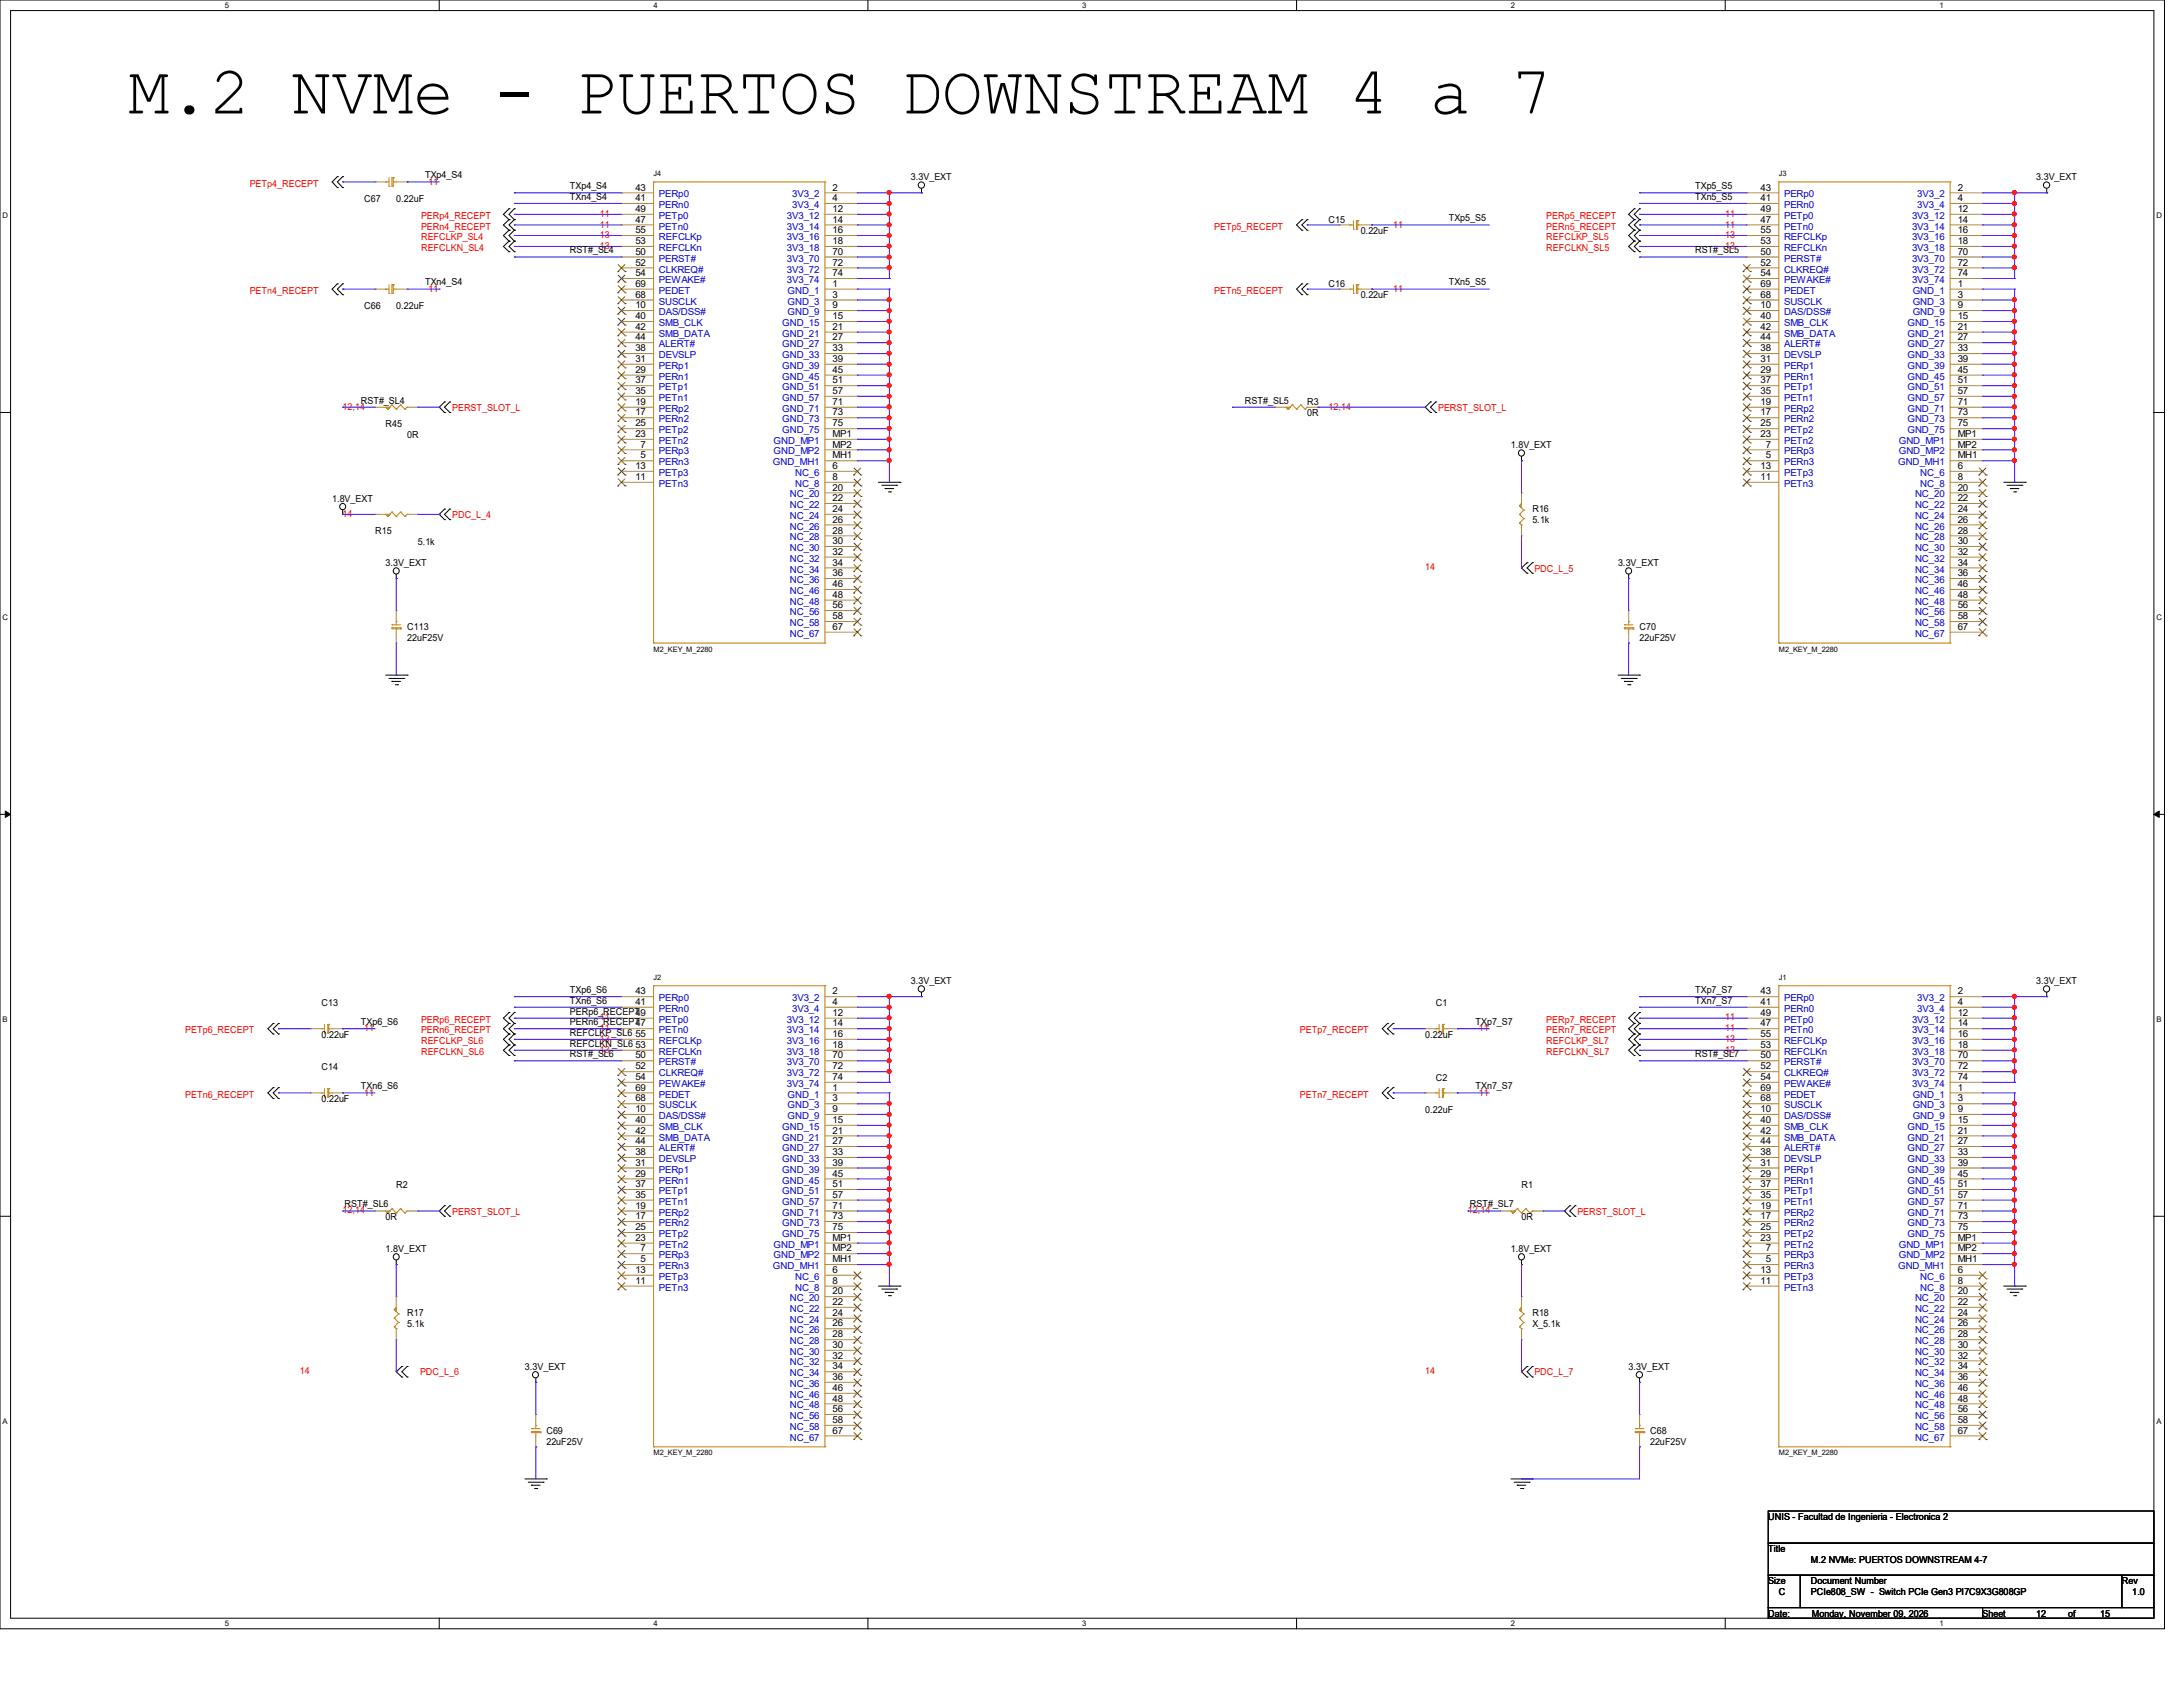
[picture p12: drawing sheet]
<svg xmlns="http://www.w3.org/2000/svg" width="279mm" height="216mm" viewBox="0 0 279 216" stroke-linecap="round" stroke-linejoin="round" font-family="sans-serif">
<defs><g id="words">
<text font-size="8.8" x="16.4" y="14.5">M.2 NVMe - PUERTOS DOWNSTREAM 4 a 7</text>
<g font-size="1.2" fill="#f00">
<text x="32" y="23.9">PETp4_RECEPT</text>
<text x="54.9" y="23.6">11</text>
<text x="53.9" y="28">PERp4_RECEPT</text>
<text x="53.9" y="29.4">PERn4_RECEPT</text>
<text x="76.8" y="27.7">11</text>
<text x="76.8" y="29.1">11</text>
<text x="155.4" y="29.4">PETp5_RECEPT</text>
<text x="178.3" y="29.1">11</text>
<text x="197.9" y="28">PERp5_RECEPT</text>
<text x="197.9" y="29.4">PERn5_RECEPT</text>
<text x="220.8" y="27.7">11</text>
<text x="220.8" y="29.1">11</text>
<text x="53.9" y="30.7">REFCLKP_SL4</text>
<text x="53.9" y="32.1">REFCLKN_SL4</text>
<text x="76.8" y="30.5">13</text>
<text x="76.8" y="31.8">13</text>
<text x="197.9" y="30.7">REFCLKP_SL5</text>
<text x="197.9" y="32.1">REFCLKN_SL5</text>
<text x="220.8" y="30.5">13</text>
<text x="220.8" y="31.8">13</text>
<text x="32" y="37.6">PETn4_RECEPT</text>
<text x="54.9" y="37.3">11</text>
<text x="155.4" y="37.6">PETn5_RECEPT</text>
<text x="178.3" y="37.3">11</text>
<text x="43.9" y="52.4">12,14</text>
<text x="57.9" y="52.6">PERST_SLOT_L</text>
<text x="170" y="52.4">12,14</text>
<text x="184.1" y="52.6">PERST_SLOT_L</text>
<text x="43.9" y="66.1">14</text>
<text x="57.9" y="66.3">PDC_L_4</text>
<text x="182.4" y="73">14</text>
<text x="196.4" y="73.2">PDC_L_5</text>
<text x="46.6" y="132">11</text>
<text x="53.9" y="130.9">PERp6_RECEPT</text>
<text x="76.8" y="130.6">11</text>
<text x="76.8" y="132">11</text>
<text x="189.3" y="132">11</text>
<text x="197.9" y="130.9">PERp7_RECEPT</text>
<text x="220.8" y="130.6">11</text>
<text x="220.8" y="132">11</text>
<text x="23.7" y="132.2">PETp6_RECEPT</text>
<text x="53.9" y="132.2">PERn6_RECEPT</text>
<text x="53.9" y="133.6">REFCLKP_SL6</text>
<text x="53.9" y="135">REFCLKN_SL6</text>
<text x="76.8" y="133.3">13</text>
<text x="76.8" y="134.7">13</text>
<text x="166.4" y="132.2">PETp7_RECEPT</text>
<text x="197.9" y="132.2">PERn7_RECEPT</text>
<text x="197.9" y="133.6">REFCLKP_SL7</text>
<text x="197.9" y="135">REFCLKN_SL7</text>
<text x="220.8" y="133.3">13</text>
<text x="220.8" y="134.7">13</text>
<text x="23.7" y="140.5">PETn6_RECEPT</text>
<text x="46.6" y="140.2">11</text>
<text x="166.4" y="140.5">PETn7_RECEPT</text>
<text x="189.3" y="140.2">11</text>
<text x="43.9" y="155.3">12,14</text>
<text x="57.9" y="155.4">PERST_SLOT_L</text>
<text x="187.9" y="155.3">12,14</text>
<text x="201.9" y="155.4">PERST_SLOT_L</text>
<text x="38.4" y="175.9">14</text>
<text x="53.8" y="176">PDC_L_6</text>
<text x="182.4" y="175.9">14</text>
<text x="196.4" y="176">PDC_L_7</text>
</g>
<g font-size="1.2">
<text x="54.4" y="22.8">TXp4_S4</text>
<text x="116.6" y="23.1">3.3V_EXT</text>
<text x="260.6" y="23.1">3.3V_EXT</text>
<text x="46.6" y="25.8">C67</text>
<text x="50.7" y="25.8">0.22uF</text>
<text x="72.9" y="24.2">TXp4_S4</text>
<text x="72.9" y="25.6">TXn4_S4</text>
<text x="81.3" y="24.4">43</text>
<text x="81.3" y="25.7">41</text>
<text x="81.3" y="27.1">49</text>
<text x="81.3" y="28.5">47</text>
<text x="81.3" y="29.8">55</text>
<text x="106.5" y="24.4">2</text>
<text x="106.5" y="25.7">4</text>
<text x="106.5" y="27.1">12</text>
<text x="106.5" y="28.5">14</text>
<text x="106.5" y="29.8">16</text>
<text x="170" y="28.6">C15</text>
<text x="174.2" y="29.9">0.22uF</text>
<text x="185.4" y="28.3">TXp5_S5</text>
<text x="217" y="24.2">TXp5_S5</text>
<text x="217" y="25.6">TXn5_S5</text>
<text x="225.3" y="24.4">43</text>
<text x="225.3" y="25.7">41</text>
<text x="225.3" y="27.1">49</text>
<text x="225.3" y="28.5">47</text>
<text x="225.3" y="29.8">55</text>
<text x="250.6" y="24.4">2</text>
<text x="250.6" y="25.7">4</text>
<text x="250.6" y="27.1">12</text>
<text x="250.6" y="28.5">14</text>
<text x="250.6" y="29.8">16</text>
<text x="72.9" y="32.4">RST#_SL4</text>
<text x="81.3" y="31.2">53</text>
<text x="81.3" y="32.6">50</text>
<text x="81.3" y="34">52</text>
<text x="81.3" y="35.3">54</text>
<text x="106.5" y="31.2">18</text>
<text x="106.5" y="32.6">70</text>
<text x="106.5" y="34">72</text>
<text x="106.5" y="35.3">74</text>
<text x="217" y="32.4">RST#_SL5</text>
<text x="225.3" y="31.2">53</text>
<text x="225.3" y="32.6">50</text>
<text x="225.3" y="34">52</text>
<text x="225.3" y="35.3">54</text>
<text x="250.6" y="31.2">18</text>
<text x="250.6" y="32.6">70</text>
<text x="250.6" y="34">72</text>
<text x="250.6" y="35.3">74</text>
<text x="46.6" y="39.5">C66</text>
<text x="50.7" y="39.5">0.22uF</text>
<text x="54.4" y="36.5">TXn4_S4</text>
<text x="81.3" y="36.7">69</text>
<text x="81.3" y="38.1">68</text>
<text x="81.3" y="39.5">10</text>
<text x="81.3" y="40.9">40</text>
<text x="106.5" y="36.7">1</text>
<text x="106.5" y="38.1">3</text>
<text x="106.5" y="39.5">9</text>
<text x="106.5" y="40.9">15</text>
<text x="170" y="36.8">C16</text>
<text x="174.2" y="38.1">0.22uF</text>
<text x="185.4" y="36.5">TXn5_S5</text>
<text x="225.3" y="36.7">69</text>
<text x="225.3" y="38.1">68</text>
<text x="225.3" y="39.5">10</text>
<text x="225.3" y="40.9">40</text>
<text x="250.6" y="36.7">1</text>
<text x="250.6" y="38.1">3</text>
<text x="250.6" y="39.5">9</text>
<text x="250.6" y="40.9">15</text>
<text x="81.3" y="42.2">42</text>
<text x="81.3" y="43.6">44</text>
<text x="81.3" y="45">38</text>
<text x="81.3" y="46.3">31</text>
<text x="81.3" y="47.7">29</text>
<text x="106.5" y="42.2">21</text>
<text x="106.5" y="43.6">27</text>
<text x="106.5" y="45">33</text>
<text x="106.5" y="46.3">39</text>
<text x="106.5" y="47.7">45</text>
<text x="225.3" y="42.2">42</text>
<text x="225.3" y="43.6">44</text>
<text x="225.3" y="45">38</text>
<text x="225.3" y="46.3">31</text>
<text x="225.3" y="47.7">29</text>
<text x="250.6" y="42.2">21</text>
<text x="250.6" y="43.6">27</text>
<text x="250.6" y="45">33</text>
<text x="250.6" y="46.3">39</text>
<text x="250.6" y="47.7">45</text>
<text x="46.2" y="51.6">RST#_SL4</text>
<text x="81.3" y="49.1">37</text>
<text x="81.3" y="50.4">35</text>
<text x="81.3" y="51.8">19</text>
<text x="81.3" y="53.2">17</text>
<text x="106.5" y="49.1">51</text>
<text x="106.5" y="50.4">57</text>
<text x="106.5" y="51.8">71</text>
<text x="106.5" y="53.2">73</text>
<text x="159.3" y="51.6">RST#_SL5</text>
<text x="167.3" y="51.9">R3</text>
<text x="167.3" y="53.3">0R</text>
<text x="225.3" y="49.1">37</text>
<text x="225.3" y="50.4">35</text>
<text x="225.3" y="51.8">19</text>
<text x="225.3" y="53.2">17</text>
<text x="250.6" y="49.1">51</text>
<text x="250.6" y="50.4">57</text>
<text x="250.6" y="51.8">71</text>
<text x="250.6" y="53.2">73</text>
<text x="49.4" y="54.6">R45</text>
<text x="52.1" y="56">0R</text>
<text x="81.3" y="54.6">25</text>
<text x="81.3" y="55.9">23</text>
<text x="82" y="57.3">7</text>
<text x="82" y="58.7">5</text>
<text x="106.5" y="54.6">75</text>
<text x="106.5" y="55.9">MP1</text>
<text x="106.5" y="57.3">MP2</text>
<text x="106.5" y="58.7">MH1</text>
<text x="193.4" y="57.4">1.8V_EXT</text>
<text x="225.3" y="54.6">25</text>
<text x="225.3" y="55.9">23</text>
<text x="226" y="57.3">7</text>
<text x="226" y="58.7">5</text>
<text x="250.6" y="54.6">75</text>
<text x="250.6" y="55.9">MP1</text>
<text x="250.6" y="57.3">MP2</text>
<text x="250.6" y="58.7">MH1</text>
<text x="42.5" y="64.2">1.8V_EXT</text>
<text x="81.3" y="60">13</text>
<text x="81.3" y="61.4">11</text>
<text x="106.5" y="60">6</text>
<text x="106.5" y="61.4">8</text>
<text x="106.5" y="62.8">20</text>
<text x="106.5" y="64.1">22</text>
<text x="106.5" y="65.5">24</text>
<text x="196.1" y="65.6">R16</text>
<text x="225.3" y="60">13</text>
<text x="225.3" y="61.4">11</text>
<text x="250.6" y="60">6</text>
<text x="250.6" y="61.4">8</text>
<text x="250.6" y="62.8">20</text>
<text x="250.6" y="64.1">22</text>
<text x="250.6" y="65.5">24</text>
<text x="48" y="68.3">R15</text>
<text x="53.5" y="69.7">5.1k</text>
<text x="106.5" y="66.9">26</text>
<text x="106.5" y="68.3">28</text>
<text x="106.5" y="69.6">30</text>
<text x="106.5" y="71">32</text>
<text x="196.1" y="67">5.1k</text>
<text x="250.6" y="66.9">26</text>
<text x="250.6" y="68.3">28</text>
<text x="250.6" y="69.6">30</text>
<text x="250.6" y="71">32</text>
<text x="49.4" y="72.4">3.3V_EXT</text>
<text x="106.5" y="72.4">34</text>
<text x="106.5" y="73.7">36</text>
<text x="106.5" y="75.1">46</text>
<text x="106.5" y="76.5">48</text>
<text x="106.5" y="77.9">56</text>
<text x="207.1" y="72.4">3.3V_EXT</text>
<text x="250.6" y="72.4">34</text>
<text x="250.6" y="73.7">36</text>
<text x="250.6" y="75.1">46</text>
<text x="250.6" y="76.5">48</text>
<text x="250.6" y="77.9">56</text>
<text x="52.1" y="80.7">C113</text>
<text x="52.1" y="82">22uF25V</text>
<text x="106.5" y="79.2">58</text>
<text x="106.5" y="80.6">67</text>
<text x="209.8" y="80.7">C70</text>
<text x="209.8" y="82">22uF25V</text>
<text x="250.6" y="79.2">58</text>
<text x="250.6" y="80.6">67</text>
<text x="116.6" y="125.9">3.3V_EXT</text>
<text x="260.6" y="125.9">3.3V_EXT</text>
<text x="41.1" y="128.7">C13</text>
<text x="46.2" y="131.2">TXp6_S6</text>
<text x="72.9" y="127.1">TXp6_S6</text>
<text x="72.9" y="128.4">TXn6_S6</text>
<text x="72.9" y="129.8">PERp6_RECEPT</text>
<text x="72.9" y="131.2">PERn6_RECEPT</text>
<text x="81.3" y="127.3">43</text>
<text x="81.3" y="128.6">41</text>
<text x="81.3" y="130">49</text>
<text x="81.3" y="131.4">47</text>
<text x="106.5" y="127.3">2</text>
<text x="106.5" y="128.6">4</text>
<text x="106.5" y="130">12</text>
<text x="106.5" y="131.4">14</text>
<text x="183.8" y="128.7">C1</text>
<text x="188.8" y="131.2">TXp7_S7</text>
<text x="217" y="127.1">TXp7_S7</text>
<text x="217" y="128.4">TXn7_S7</text>
<text x="225.3" y="127.3">43</text>
<text x="225.3" y="128.6">41</text>
<text x="225.3" y="130">49</text>
<text x="225.3" y="131.4">47</text>
<text x="250.6" y="127.3">2</text>
<text x="250.6" y="128.6">4</text>
<text x="250.6" y="130">12</text>
<text x="250.6" y="131.4">14</text>
<text x="41.1" y="132.8">0.22uF</text>
<text x="41.1" y="136.9">C14</text>
<text x="72.9" y="132.5">REFCLKP_SL6</text>
<text x="72.9" y="133.9">REFCLKN_SL6</text>
<text x="72.9" y="135.3">RST#_SL6</text>
<text x="81.3" y="132.7">55</text>
<text x="81.3" y="134.1">53</text>
<text x="81.3" y="135.5">50</text>
<text x="81.3" y="136.9">52</text>
<text x="106.5" y="132.7">16</text>
<text x="106.5" y="134.1">18</text>
<text x="106.5" y="135.5">70</text>
<text x="106.5" y="136.9">72</text>
<text x="182.4" y="132.8">0.22uF</text>
<text x="217" y="135.3">RST#_SL7</text>
<text x="225.3" y="132.7">55</text>
<text x="225.3" y="134.1">53</text>
<text x="225.3" y="135.5">50</text>
<text x="225.3" y="136.9">52</text>
<text x="250.6" y="132.7">16</text>
<text x="250.6" y="134.1">18</text>
<text x="250.6" y="135.5">70</text>
<text x="250.6" y="136.9">72</text>
<text x="41.1" y="141">0.22uF</text>
<text x="46.2" y="139.4">TXn6_S6</text>
<text x="81.3" y="138.2">54</text>
<text x="81.3" y="139.6">69</text>
<text x="81.3" y="141">68</text>
<text x="81.3" y="142.3">10</text>
<text x="81.3" y="143.7">40</text>
<text x="106.5" y="138.2">74</text>
<text x="106.5" y="139.6">1</text>
<text x="106.5" y="141">3</text>
<text x="106.5" y="142.3">9</text>
<text x="106.5" y="143.7">15</text>
<text x="182.4" y="142.4">0.22uF</text>
<text x="183.8" y="138.3">C2</text>
<text x="188.8" y="139.4">TXn7_S7</text>
<text x="225.3" y="138.2">54</text>
<text x="225.3" y="139.6">69</text>
<text x="225.3" y="141">68</text>
<text x="225.3" y="142.3">10</text>
<text x="225.3" y="143.7">40</text>
<text x="250.6" y="138.2">74</text>
<text x="250.6" y="139.6">1</text>
<text x="250.6" y="141">3</text>
<text x="250.6" y="142.3">9</text>
<text x="250.6" y="143.7">15</text>
<text x="81.3" y="145.1">42</text>
<text x="81.3" y="146.4">44</text>
<text x="81.3" y="147.8">38</text>
<text x="81.3" y="149.2">31</text>
<text x="106.5" y="145.1">21</text>
<text x="106.5" y="146.4">27</text>
<text x="106.5" y="147.8">33</text>
<text x="106.5" y="149.2">39</text>
<text x="225.3" y="145.1">42</text>
<text x="225.3" y="146.4">44</text>
<text x="225.3" y="147.8">38</text>
<text x="225.3" y="149.2">31</text>
<text x="250.6" y="145.1">21</text>
<text x="250.6" y="146.4">27</text>
<text x="250.6" y="147.8">33</text>
<text x="250.6" y="149.2">39</text>
<text x="44.1" y="154.5">RST#_SL6</text>
<text x="50.7" y="152">R2</text>
<text x="81.3" y="150.6">29</text>
<text x="81.3" y="151.9">37</text>
<text x="81.3" y="153.3">35</text>
<text x="81.3" y="154.7">19</text>
<text x="106.5" y="150.6">45</text>
<text x="106.5" y="151.9">51</text>
<text x="106.5" y="153.3">57</text>
<text x="106.5" y="154.7">71</text>
<text x="188.1" y="154.5">RST#_SL7</text>
<text x="194.7" y="152">R1</text>
<text x="225.3" y="150.6">29</text>
<text x="225.3" y="151.9">37</text>
<text x="225.3" y="153.3">35</text>
<text x="225.3" y="154.7">19</text>
<text x="250.6" y="150.6">45</text>
<text x="250.6" y="151.9">51</text>
<text x="250.6" y="153.3">57</text>
<text x="250.6" y="154.7">71</text>
<text x="49.4" y="160.2">1.8V_EXT</text>
<text x="49.4" y="156.1">0R</text>
<text x="81.3" y="156">17</text>
<text x="81.3" y="157.4">25</text>
<text x="81.3" y="158.8">23</text>
<text x="82" y="160.1">7</text>
<text x="82" y="161.5">5</text>
<text x="106.5" y="156">73</text>
<text x="106.5" y="157.4">75</text>
<text x="106.5" y="158.8">MP1</text>
<text x="106.5" y="160.1">MP2</text>
<text x="106.5" y="161.5">MH1</text>
<text x="193.4" y="160.2">1.8V_EXT</text>
<text x="194.7" y="156.1">0R</text>
<text x="225.3" y="156">17</text>
<text x="225.3" y="157.4">25</text>
<text x="225.3" y="158.8">23</text>
<text x="226" y="160.1">7</text>
<text x="226" y="161.5">5</text>
<text x="250.6" y="156">73</text>
<text x="250.6" y="157.4">75</text>
<text x="250.6" y="158.8">MP1</text>
<text x="250.6" y="160.1">MP2</text>
<text x="250.6" y="161.5">MH1</text>
<text x="81.3" y="162.9">13</text>
<text x="81.3" y="164.3">11</text>
<text x="106.5" y="162.9">6</text>
<text x="106.5" y="164.3">8</text>
<text x="106.5" y="165.6">20</text>
<text x="106.5" y="167">22</text>
<text x="225.3" y="162.9">13</text>
<text x="225.3" y="164.3">11</text>
<text x="250.6" y="162.9">6</text>
<text x="250.6" y="164.3">8</text>
<text x="250.6" y="165.6">20</text>
<text x="250.6" y="167">22</text>
<text x="52.1" y="168.4">R17</text>
<text x="52.1" y="169.8">5.1k</text>
<text x="106.5" y="168.4">24</text>
<text x="106.5" y="169.8">26</text>
<text x="106.5" y="171.2">28</text>
<text x="106.5" y="172.5">30</text>
<text x="106.5" y="173.9">32</text>
<text x="196.1" y="168.4">R18</text>
<text x="196.1" y="169.8">X_5.1k</text>
<text x="250.6" y="168.4">24</text>
<text x="250.6" y="169.8">26</text>
<text x="250.6" y="171.2">28</text>
<text x="250.6" y="172.5">30</text>
<text x="250.6" y="173.9">32</text>
<text x="67.2" y="175.3">3.3V_EXT</text>
<text x="106.5" y="175.3">34</text>
<text x="106.5" y="176.6">36</text>
<text x="106.5" y="178">46</text>
<text x="106.5" y="179.4">48</text>
<text x="208.4" y="175.3">3.3V_EXT</text>
<text x="250.6" y="175.3">34</text>
<text x="250.6" y="176.6">36</text>
<text x="250.6" y="178">46</text>
<text x="250.6" y="179.4">48</text>
<text x="69.9" y="183.6">C69</text>
<text x="69.9" y="184.9">22uF25V</text>
<text x="106.5" y="180.7">56</text>
<text x="106.5" y="182.1">58</text>
<text x="106.5" y="183.5">67</text>
<text x="211.2" y="183.6">C68</text>
<text x="211.2" y="184.9">22uF25V</text>
<text x="250.6" y="180.7">56</text>
<text x="250.6" y="182.1">58</text>
<text x="250.6" y="183.5">67</text>
<text x="226.3" y="194.5">UNIS - Facultad de Ingenieria - Electronica 2</text>
<text x="226.3" y="198.6">Title</text>
<text x="226.3" y="202.7">Size</text>
<text x="231.8" y="200">M.2 NVMe: PUERTOS DOWNSTREAM 4-7</text>
<text x="231.8" y="202.7">Document Number</text>
<text x="271.6" y="202.7">Rev</text>
<text x="226.3" y="206.9">Date:</text>
<text x="227.7" y="204.1">C</text>
<text x="231.8" y="204.1">PCIe808_SW - Switch PCIe Gen3 PI7C9X3G808GP</text>
<text x="231.9" y="206.9">Monday, November 09, 2026</text>
<text x="253.7" y="206.9">Sheet</text>
<text x="260.6" y="206.9">12</text>
<text x="264.7" y="206.9">of</text>
<text x="268.8" y="206.9">15</text>
<text x="272.9" y="204.1">1.0</text>
</g>
<g font-size="1.2" fill="#00c">
<text x="84.3" y="25.3">PERp0</text>
<text x="84.3" y="26.6">PERn0</text>
<text x="84.3" y="28">PETp0</text>
<text x="84.3" y="29.4">PETn0</text>
<text x="100.7" y="28">3V3_12</text>
<text x="100.7" y="29.4">3V3_14</text>
<text x="101.4" y="25.3">3V3_2</text>
<text x="101.4" y="26.6">3V3_4</text>
<text x="228.3" y="25.3">PERp0</text>
<text x="228.3" y="26.6">PERn0</text>
<text x="228.3" y="28">PETp0</text>
<text x="228.3" y="29.4">PETn0</text>
<text x="244.7" y="28">3V3_12</text>
<text x="244.7" y="29.4">3V3_14</text>
<text x="245.4" y="25.3">3V3_2</text>
<text x="245.4" y="26.6">3V3_4</text>
<text x="84.3" y="30.7">REFCLKp</text>
<text x="84.3" y="32.1">REFCLKn</text>
<text x="84.3" y="33.5">PERST#</text>
<text x="84.3" y="34.9">CLKREQ#</text>
<text x="100.7" y="30.7">3V3_16</text>
<text x="100.7" y="32.1">3V3_18</text>
<text x="100.7" y="33.5">3V3_70</text>
<text x="100.7" y="34.9">3V3_72</text>
<text x="228.3" y="30.7">REFCLKp</text>
<text x="228.3" y="32.1">REFCLKn</text>
<text x="228.3" y="33.5">PERST#</text>
<text x="228.3" y="34.9">CLKREQ#</text>
<text x="244.7" y="30.7">3V3_16</text>
<text x="244.7" y="32.1">3V3_18</text>
<text x="244.7" y="33.5">3V3_70</text>
<text x="244.7" y="34.9">3V3_72</text>
<text x="84.3" y="36.2">PEWAKE#</text>
<text x="84.3" y="37.6">PEDET</text>
<text x="84.3" y="39">SUSCLK</text>
<text x="84.3" y="40.3">DAS/DSS#</text>
<text x="84.3" y="41.7">SMB_CLK</text>
<text x="100.1" y="41.7">GND_15</text>
<text x="100.7" y="36.2">3V3_74</text>
<text x="100.8" y="37.6">GND_1</text>
<text x="100.8" y="39">GND_3</text>
<text x="100.8" y="40.3">GND_9</text>
<text x="228.3" y="36.2">PEWAKE#</text>
<text x="228.3" y="37.6">PEDET</text>
<text x="228.3" y="39">SUSCLK</text>
<text x="228.3" y="40.3">DAS/DSS#</text>
<text x="228.3" y="41.7">SMB_CLK</text>
<text x="244.1" y="41.7">GND_15</text>
<text x="244.7" y="36.2">3V3_74</text>
<text x="244.8" y="37.6">GND_1</text>
<text x="244.8" y="39">GND_3</text>
<text x="244.8" y="40.3">GND_9</text>
<text x="84.3" y="43.1">SMB_DATA</text>
<text x="84.3" y="44.4">ALERT#</text>
<text x="84.3" y="45.8">DEVSLP</text>
<text x="84.3" y="47.2">PERp1</text>
<text x="100.1" y="43.1">GND_21</text>
<text x="100.1" y="44.4">GND_27</text>
<text x="100.1" y="45.8">GND_33</text>
<text x="100.1" y="47.2">GND_39</text>
<text x="228.3" y="43.1">SMB_DATA</text>
<text x="228.3" y="44.4">ALERT#</text>
<text x="228.3" y="45.8">DEVSLP</text>
<text x="228.3" y="47.2">PERp1</text>
<text x="244.1" y="43.1">GND_21</text>
<text x="244.1" y="44.4">GND_27</text>
<text x="244.1" y="45.8">GND_33</text>
<text x="244.1" y="47.2">GND_39</text>
<text x="84.3" y="48.6">PERn1</text>
<text x="84.3" y="50">PETp1</text>
<text x="84.3" y="51.3">PETn1</text>
<text x="84.3" y="52.7">PERp2</text>
<text x="100.1" y="48.6">GND_45</text>
<text x="100.1" y="50">GND_51</text>
<text x="100.1" y="51.3">GND_57</text>
<text x="100.1" y="52.7">GND_71</text>
<text x="228.3" y="48.6">PERn1</text>
<text x="228.3" y="50">PETp1</text>
<text x="228.3" y="51.3">PETn1</text>
<text x="228.3" y="52.7">PERp2</text>
<text x="244.1" y="48.6">GND_45</text>
<text x="244.1" y="50">GND_51</text>
<text x="244.1" y="51.3">GND_57</text>
<text x="244.1" y="52.7">GND_71</text>
<text x="84.3" y="54.1">PERn2</text>
<text x="84.3" y="55.5">PETp2</text>
<text x="84.3" y="56.8">PETn2</text>
<text x="84.3" y="58.2">PERp3</text>
<text x="84.3" y="59.6">PERn3</text>
<text x="98.9" y="59.6">GND_MH1</text>
<text x="99" y="56.8">GND_MP1</text>
<text x="99" y="58.2">GND_MP2</text>
<text x="100.1" y="54.1">GND_73</text>
<text x="100.1" y="55.5">GND_75</text>
<text x="228.3" y="54.1">PERn2</text>
<text x="228.3" y="55.5">PETp2</text>
<text x="228.3" y="56.8">PETn2</text>
<text x="228.3" y="58.2">PERp3</text>
<text x="228.3" y="59.6">PERn3</text>
<text x="242.9" y="59.6">GND_MH1</text>
<text x="243" y="56.8">GND_MP1</text>
<text x="243" y="58.2">GND_MP2</text>
<text x="244.1" y="54.1">GND_73</text>
<text x="244.1" y="55.5">GND_75</text>
<text x="84.3" y="60.9">PETp3</text>
<text x="84.3" y="62.3">PETn3</text>
<text x="101.1" y="63.7">NC_20</text>
<text x="101.1" y="65">NC_22</text>
<text x="101.8" y="60.9">NC_6</text>
<text x="101.8" y="62.3">NC_8</text>
<text x="228.3" y="60.9">PETp3</text>
<text x="228.3" y="62.3">PETn3</text>
<text x="245.1" y="63.7">NC_20</text>
<text x="245.1" y="65">NC_22</text>
<text x="245.8" y="60.9">NC_6</text>
<text x="245.8" y="62.3">NC_8</text>
<text x="101.1" y="66.4">NC_24</text>
<text x="101.1" y="67.8">NC_26</text>
<text x="101.1" y="69.2">NC_28</text>
<text x="101.1" y="70.5">NC_30</text>
<text x="101.1" y="71.9">NC_32</text>
<text x="245.1" y="66.4">NC_24</text>
<text x="245.1" y="67.8">NC_26</text>
<text x="245.1" y="69.2">NC_28</text>
<text x="245.1" y="70.5">NC_30</text>
<text x="245.1" y="71.9">NC_32</text>
<text x="101.1" y="73.3">NC_34</text>
<text x="101.1" y="74.6">NC_36</text>
<text x="101.1" y="76">NC_46</text>
<text x="101.1" y="77.4">NC_48</text>
<text x="245.1" y="73.3">NC_34</text>
<text x="245.1" y="74.6">NC_36</text>
<text x="245.1" y="76">NC_46</text>
<text x="245.1" y="77.4">NC_48</text>
<text x="101.1" y="78.7">NC_56</text>
<text x="101.1" y="80.1">NC_58</text>
<text x="101.1" y="81.5">NC_67</text>
<text x="245.1" y="78.7">NC_56</text>
<text x="245.1" y="80.1">NC_58</text>
<text x="245.1" y="81.5">NC_67</text>
<text x="84.3" y="128.1">PERp0</text>
<text x="84.3" y="129.5">PERn0</text>
<text x="84.3" y="130.9">PETp0</text>
<text x="100.7" y="130.9">3V3_12</text>
<text x="101.4" y="128.1">3V3_2</text>
<text x="101.4" y="129.5">3V3_4</text>
<text x="228.3" y="128.1">PERp0</text>
<text x="228.3" y="129.5">PERn0</text>
<text x="228.3" y="130.9">PETp0</text>
<text x="244.7" y="130.9">3V3_12</text>
<text x="245.4" y="128.1">3V3_2</text>
<text x="245.4" y="129.5">3V3_4</text>
<text x="84.3" y="132.2">PETn0</text>
<text x="84.3" y="133.6">REFCLKp</text>
<text x="84.3" y="135">REFCLKn</text>
<text x="84.3" y="136.4">PERST#</text>
<text x="84.3" y="137.8">CLKREQ#</text>
<text x="100.7" y="132.2">3V3_14</text>
<text x="100.7" y="133.6">3V3_16</text>
<text x="100.7" y="135">3V3_18</text>
<text x="100.7" y="136.4">3V3_70</text>
<text x="100.7" y="137.8">3V3_72</text>
<text x="228.3" y="132.2">PETn0</text>
<text x="228.3" y="133.6">REFCLKp</text>
<text x="228.3" y="135">REFCLKn</text>
<text x="228.3" y="136.4">PERST#</text>
<text x="228.3" y="137.8">CLKREQ#</text>
<text x="244.7" y="132.2">3V3_14</text>
<text x="244.7" y="133.6">3V3_16</text>
<text x="244.7" y="135">3V3_18</text>
<text x="244.7" y="136.4">3V3_70</text>
<text x="244.7" y="137.8">3V3_72</text>
<text x="84.3" y="139.1">PEWAKE#</text>
<text x="84.3" y="140.5">PEDET</text>
<text x="84.3" y="141.9">SUSCLK</text>
<text x="84.3" y="143.2">DAS/DSS#</text>
<text x="100.7" y="139.1">3V3_74</text>
<text x="100.8" y="140.5">GND_1</text>
<text x="100.8" y="141.9">GND_3</text>
<text x="100.8" y="143.2">GND_9</text>
<text x="228.3" y="139.1">PEWAKE#</text>
<text x="228.3" y="140.5">PEDET</text>
<text x="228.3" y="141.9">SUSCLK</text>
<text x="228.3" y="143.2">DAS/DSS#</text>
<text x="244.7" y="139.1">3V3_74</text>
<text x="244.8" y="140.5">GND_1</text>
<text x="244.8" y="141.9">GND_3</text>
<text x="244.8" y="143.2">GND_9</text>
<text x="84.3" y="144.6">SMB_CLK</text>
<text x="84.3" y="146">SMB_DATA</text>
<text x="84.3" y="147.3">ALERT#</text>
<text x="84.3" y="148.7">DEVSLP</text>
<text x="100.1" y="144.6">GND_15</text>
<text x="100.1" y="146">GND_21</text>
<text x="100.1" y="147.3">GND_27</text>
<text x="100.1" y="148.7">GND_33</text>
<text x="228.3" y="144.6">SMB_CLK</text>
<text x="228.3" y="146">SMB_DATA</text>
<text x="228.3" y="147.3">ALERT#</text>
<text x="228.3" y="148.7">DEVSLP</text>
<text x="244.1" y="144.6">GND_15</text>
<text x="244.1" y="146">GND_21</text>
<text x="244.1" y="147.3">GND_27</text>
<text x="244.1" y="148.7">GND_33</text>
<text x="84.3" y="150.1">PERp1</text>
<text x="84.3" y="151.5">PERn1</text>
<text x="84.3" y="152.8">PETp1</text>
<text x="84.3" y="154.2">PETn1</text>
<text x="84.3" y="155.6">PERp2</text>
<text x="100.1" y="150.1">GND_39</text>
<text x="100.1" y="151.5">GND_45</text>
<text x="100.1" y="152.8">GND_51</text>
<text x="100.1" y="154.2">GND_57</text>
<text x="100.1" y="155.6">GND_71</text>
<text x="228.3" y="150.1">PERp1</text>
<text x="228.3" y="151.5">PERn1</text>
<text x="228.3" y="152.8">PETp1</text>
<text x="228.3" y="154.2">PETn1</text>
<text x="228.3" y="155.6">PERp2</text>
<text x="244.1" y="150.1">GND_39</text>
<text x="244.1" y="151.5">GND_45</text>
<text x="244.1" y="152.8">GND_51</text>
<text x="244.1" y="154.2">GND_57</text>
<text x="244.1" y="155.6">GND_71</text>
<text x="84.3" y="156.9">PERn2</text>
<text x="84.3" y="158.3">PETp2</text>
<text x="84.3" y="159.7">PETn2</text>
<text x="84.3" y="161">PERp3</text>
<text x="99" y="159.7">GND_MP1</text>
<text x="99" y="161">GND_MP2</text>
<text x="100.1" y="156.9">GND_73</text>
<text x="100.1" y="158.3">GND_75</text>
<text x="228.3" y="156.9">PERn2</text>
<text x="228.3" y="158.3">PETp2</text>
<text x="228.3" y="159.7">PETn2</text>
<text x="228.3" y="161">PERp3</text>
<text x="243" y="159.7">GND_MP1</text>
<text x="243" y="161">GND_MP2</text>
<text x="244.1" y="156.9">GND_73</text>
<text x="244.1" y="158.3">GND_75</text>
<text x="84.3" y="162.4">PERn3</text>
<text x="84.3" y="163.8">PETp3</text>
<text x="84.3" y="165.2">PETn3</text>
<text x="98.9" y="162.4">GND_MH1</text>
<text x="101.1" y="166.5">NC_20</text>
<text x="101.1" y="167.9">NC_22</text>
<text x="101.8" y="163.8">NC_6</text>
<text x="101.8" y="165.2">NC_8</text>
<text x="228.3" y="162.4">PERn3</text>
<text x="228.3" y="163.8">PETp3</text>
<text x="228.3" y="165.2">PETn3</text>
<text x="242.9" y="162.4">GND_MH1</text>
<text x="245.1" y="166.5">NC_20</text>
<text x="245.1" y="167.9">NC_22</text>
<text x="245.8" y="163.8">NC_6</text>
<text x="245.8" y="165.2">NC_8</text>
<text x="101.1" y="169.3">NC_24</text>
<text x="101.1" y="170.6">NC_26</text>
<text x="101.1" y="172">NC_28</text>
<text x="101.1" y="173.4">NC_30</text>
<text x="245.1" y="169.3">NC_24</text>
<text x="245.1" y="170.6">NC_26</text>
<text x="245.1" y="172">NC_28</text>
<text x="245.1" y="173.4">NC_30</text>
<text x="101.1" y="174.7">NC_32</text>
<text x="101.1" y="176.1">NC_34</text>
<text x="101.1" y="177.5">NC_36</text>
<text x="101.1" y="178.9">NC_46</text>
<text x="245.1" y="174.7">NC_32</text>
<text x="245.1" y="176.1">NC_34</text>
<text x="245.1" y="177.5">NC_36</text>
<text x="245.1" y="178.9">NC_46</text>
<text x="101.1" y="180.3">NC_48</text>
<text x="101.1" y="181.6">NC_56</text>
<text x="101.1" y="183">NC_58</text>
<text x="101.1" y="184.4">NC_67</text>
<text x="245.1" y="180.3">NC_48</text>
<text x="245.1" y="181.6">NC_56</text>
<text x="245.1" y="183">NC_58</text>
<text x="245.1" y="184.4">NC_67</text>
</g>
<g font-size="1">
<text x="28.8" y="1">5</text>
<text x="83.7" y="1">4</text>
<text x="138.5" y="1">3</text>
<text x="193.4" y="1">2</text>
<text x="248.2" y="1">1</text>
<text x=".3" y="27.9">D</text>
<text x="276" y="27.9">D</text>
<text x=".3" y="79.4">C</text>
<text x="276" y="79.4">C</text>
<text x=".3" y="130.8">B</text>
<text x="276" y="130.8">B</text>
<text x=".3" y="182.2">A</text>
<text x="276" y="182.2">A</text>
<text x="28.8" y="208.1">5</text>
<text x="83.7" y="208.1">4</text>
<text x="138.5" y="208.1">3</text>
<text x="193.4" y="208.1">2</text>
<text x="248.2" y="208.1">1</text>
</g>
<g font-size=".9">
<text x="83.7" y="22.5">J4</text>
<text x="227.7" y="22.5">J3</text>
<text x="83.7" y="83.4">M2_KEY_M_2280</text>
<text x="227.7" y="83.4">M2_KEY_M_2280</text>
<text x="83.7" y="125.4">J2</text>
<text x="227.7" y="125.4">J1</text>
<text x="83.7" y="186.3">M2_KEY_M_2280</text>
<text x="227.7" y="186.3">M2_KEY_M_2280</text>
</g>
</g></defs>
<path d="M0 0h277v208.4h-277zM1.4 1.4h274.3v205.7h-274.3z" fill="none" stroke="#000" stroke-width=".13"/>
<g fill="#fff">
<path d="M28.8 .1h.5v1.1h-.5z"/>
<path d="M28.8 207.2h.5v1.1h-.5z"/>
</g>
<path d="M56.2 0v1.4M56.2 207.1v1.3" fill="none" stroke="#000" stroke-width=".13"/>
<g fill="#fff">
<path d="M83.7 .1h.5v1.1h-.5z"/>
<path d="M83.7 207.2h.5v1.1h-.5z"/>
</g>
<path d="M111.1 0v1.4M111.1 207.1v1.3" fill="none" stroke="#000" stroke-width=".13"/>
<g fill="#fff">
<path d="M138.5 .1h.6v1.1h-.6z"/>
<path d="M138.5 207.2h.6v1.1h-.6z"/>
</g>
<path d="M165.9 0v1.4M165.9 207.1v1.3" fill="none" stroke="#000" stroke-width=".13"/>
<g fill="#fff">
<path d="M193.4 .1h.5v1.1h-.5z"/>
<path d="M193.4 207.2h.5v1.1h-.5z"/>
</g>
<path d="M220.8 0v1.4M220.8 207.1v1.3" fill="none" stroke="#000" stroke-width=".13"/>
<g fill="#fff">
<path d="M248.2 .1h.6v1.1h-.6z"/>
<path d="M248.2 207.2h.6v1.1h-.6z"/>
<path d="M.3 27.1h.8v1.1h-.8z"/>
<path d="M276 27.1h.7v1.1h-.7z"/>
<path d="M.3 78.5h.8v1.1h-.8z"/>
<path d="M276 78.5h.7v1.1h-.7z"/>
</g>
<path d="M0 52.8h1.4M275.7 52.8h1.3" fill="none" stroke="#000" stroke-width=".13"/>
<g fill="#fff">
<path d="M.3 129.9h.7v1.1h-.7z"/>
<path d="M276 129.9h.6v1.1h-.6z"/>
</g>
<path d="M0 104.2h1.4M275.7 104.2h1.3" fill="none" stroke="#000" stroke-width=".13"/>
<path d="M.7 103.8l.7 .4-.7 .4zM275.7 104.2l.7-.4v.8z" fill="#000" stroke="#000" stroke-width=".13"/>
<g fill="#fff">
<path d="M.3 181.4h.7v1.1h-.7z"/>
<path d="M276 181.4h.6v1.1h-.6z"/>
</g>
<g fill="none" stroke="#000" stroke-width=".13">
<path d="M43.2 22.6h.1M43.2 24h.1M43.2 36.3h.1M43.2 37.7h.1M43.2 22.6l-.7 .7 .7 .7M43.2 36.3l-.7 .7 .7 .7M43.9 22.6h.1M43.9 24h.1M43.9 36.3h.1M43.9 37.7h.1M43.9 22.6l-.7 .7 .7 .7M43.9 36.3l-.7 .7 .7 .7"/>
<path d="M65.2 26.7h.1M65.2 28.1h.1M65.2 29.5h.1M65.2 30.9h.1M65.2 32.2h.1M65.2 26.7l-.8 .7 .8 .7M65.2 28.1l-.8 .7 .8 .7M65.2 29.5l-.8 .6 .8 .8M65.2 30.9l-.8 .6 .8 .7M65.8 26.7h.1M65.8 28.1h.1M65.8 29.5h.1"/>
<path d="M65.8 30.9h.1M65.8 32.2h.1M65.8 26.7l-.6 .7 .6 .7M65.8 28.1l-.6 .7 .6 .7M65.8 29.5l-.6 .6 .6 .8M65.8 30.9l-.6 .6 .6 .7M117.9 24.7h.1M117.9 24.1v.6M166.6 28.1h.1M166.6 29.5h.1M166.6 36.3h.1M166.6 37.7h.1"/>
<path d="M166.6 28.1l-.7 .7 .7 .7M166.6 36.3l-.7 .7 .7 .7M167.3 28.1h.1M167.3 29.5h.1M167.3 36.3h.1M167.3 37.7h.1M167.3 28.1l-.7 .7 .7 .7M167.3 36.3l-.7 .7 .7 .7M209.2 26.7h.1M209.2 28.1h.1M209.2 29.5h.1M209.2 30.9h.1"/>
<path d="M209.2 32.2h.1M209.2 26.7l-.8 .7 .8 .7M209.2 28.1l-.8 .7 .8 .7M209.2 29.5l-.8 .6 .8 .8M209.2 30.9l-.8 .6 .8 .7M209.8 26.7h.1M209.8 28.1h.1M209.8 29.5h.1M209.8 30.9h.1M209.8 32.2h.1M209.8 26.7l-.6 .7 .6 .7M209.8 28.1l-.6 .7 .6 .7"/>
<path d="M209.8 29.5l-.6 .6 .6 .8M209.8 30.9l-.6 .6 .6 .7M262 24.7h.1M262 24.1v.6M56.9 51.4h.1M56.9 52.8h.1M56.9 51.4l-.7 .7 .7 .7M57.6 52.8h.1M57.6 51.4h.1M57.6 51.4l-.7 .7 .7 .7M183.1 51.4h.1M183.1 52.8h.1"/>
<path d="M183.1 51.4l-.7 .7 .7 .7M183.8 52.8h.1M183.8 51.4h.1M183.8 51.4l-.7 .7 .7 .7M194.7 59h.1M194.7 58.4v.6M43.9 65.8h.1M43.9 65.3v.5M50.7 74h.1M50.7 73.5v.5M56.9 65.2h.1M56.9 66.5h.1"/>
<path d="M56.9 65.2l-.7 .6 .7 .7M57.6 66.5h.1M57.6 65.2h.1M57.6 65.2l-.7 .6 .7 .7M112.4 61.7h2.8M112.9 62.1h1.9M113.3 62.5h.1M113.3 62.5h1.1M113.7 62.9h.3M114 62.9h.1M114.8 62.1h.1M115.2 61.7h.1"/>
<path d="M195.5 72h.1M195.5 73.4h.1M195.5 72l-.8 .7 .8 .7M196.1 73.4h.1M196.1 72h.1M196.1 72l-.6 .7 .6 .7M208.4 74h.1M208.4 73.5v.5M256.5 61.7h2.7M256.9 62.1h1.9M257.3 62.5h.1M257.3 62.5h1.1"/>
<path d="M257.7 62.9h.3M258 62.9h.1M258.8 62.1h.1M259.2 61.7h.1M49.4 86.4h2.7M49.8 86.8h1.9M50.2 87.2h.1M50.2 87.2h1.1M50.6 87.6h.3M50.9 87.6h.1M51.7 86.8h.1M52.1 86.4h.1"/>
<path d="M207.1 86.4h2.7M207.5 86.8h1.9M207.9 87.2h.1M207.9 87.2h1.1M208.3 87.6h.3M208.6 87.6h.1M209.4 86.8h.1M209.8 86.4h.1M35 131h.1M35 132.3h.1M35 139.2h.1M35 131l-.7 .7 .7 .6"/>
<path d="M35 139.2l-.7 .7 .7 .7M35.6 131h.1M35.6 132.3h.1M35.6 139.2h.1M35.6 131l-.6 .7 .6 .6M35.6 139.2l-.6 .7 .6 .7M65.2 129.6h.1M65.2 131h.1M65.2 132.3h.1M65.2 133.7h.1M65.2 135.1h.1M65.2 129.6l-.8 .7 .8 .7"/>
<path d="M65.2 131l-.8 .7 .8 .6M65.2 132.3l-.8 .7 .8 .7M65.2 133.7l-.8 .7 .8 .7M65.8 129.6h.1M65.8 131h.1M65.8 132.3h.1M65.8 133.7h.1M65.8 135.1h.1M65.8 129.6l-.6 .7 .6 .7M65.8 131l-.6 .7 .6 .6M65.8 132.3l-.6 .7 .6 .7M65.8 133.7l-.6 .7 .6 .7"/>
<path d="M117.9 127.6h.1M117.9 127v.6M177.6 131h.1M177.6 132.3h.1M177.6 139.2h.1M177.6 131l-.7 .7 .7 .6M177.6 139.2l-.7 .7 .7 .7M178.3 131h.1M178.3 132.3h.1M178.3 139.2h.1M178.3 131l-.7 .7 .7 .6M178.3 139.2l-.7 .7 .7 .7"/>
<path d="M209.2 129.6h.1M209.2 131h.1M209.2 132.3h.1M209.2 133.7h.1M209.2 135.1h.1M209.2 129.6l-.8 .7 .8 .7M209.2 131l-.8 .7 .8 .6M209.2 132.3l-.8 .7 .8 .7M209.2 133.7l-.8 .7 .8 .7M209.8 129.6h.1M209.8 131h.1M209.8 132.3h.1"/>
<path d="M209.8 133.7h.1M209.8 135.1h.1M209.8 129.6l-.6 .7 .6 .7M209.8 131l-.6 .7 .6 .6M209.8 132.3l-.6 .7 .6 .7M209.8 133.7l-.6 .7 .6 .7M262 127.6h.1M262 127v.6M0 155.7h1.4M35 140.6h.1M35.6 140.6h.1M56.9 154.3h.1"/>
<path d="M56.9 155.7h.1M56.9 154.3l-.7 .7 .7 .7M57.6 155.7h.1M57.6 154.3h.1M57.6 154.3l-.7 .7 .7 .7M177.6 140.6h.1M178.3 140.6h.1M200.9 154.3h.1M200.9 155.7h.1M200.9 154.3l-.7 .7 .7 .7M201.6 155.7h.1M201.6 154.3h.1"/>
<path d="M201.6 154.3l-.7 .7 .7 .7M275.7 155.7h1.3M50.7 161.8h.1M50.7 161.3v.5M51.4 174.9h.1M51.4 176.2h.1M51.4 174.9l-.7 .7 .7 .6M52.1 176.2h.1M52.1 174.9h.1M52.1 174.9l-.7 .7 .7 .6M68.6 176.9h.1M68.6 176.4v.5"/>
<path d="M112.4 164.6h2.8M112.9 165h1.9M113.3 165.4h.1M113.3 165.4h1.1M113.7 165.8h.3M114 165.8h.1M114.8 165h.1M115.2 164.6h.1M194.7 161.8h.1M194.7 161.3v.5M195.5 174.9h.1M195.5 176.2h.1"/>
<path d="M195.5 174.9l-.8 .7 .8 .6M196.1 176.2h.1M196.1 174.9h.1M196.1 174.9l-.6 .7 .6 .6M209.8 176.9h.1M209.8 176.4v.5M256.5 164.6h2.7M256.9 165h1.9M257.3 165.4h.1M257.3 165.4h1.1M257.7 165.8h.3M258 165.8h.1"/>
<path d="M258.8 165h.1M259.2 164.6h.1M67.2 189.3h2.7M67.6 189.7h1.9M68 190.1h.1M68 190.1h1.1M68.4 190.5h.3M68.7 190.5h.1M69.5 189.7h.1M69.9 189.3h.1M193.4 189.3h2.7M193.8 189.7h1.9"/>
<path d="M194.2 190.1h.1M194.2 190.1h1.1M194.6 190.5h.3M194.9 190.5h.1M195.7 189.7h.1M196.1 189.3h.1M226.3 193.4h49.4v4.1h-49.4zM226.3 197.5h49.4v4.1h-49.4zM226.3 201.6h4.1v4.1h-4.1zM226.3 205.7h27.4v1.4h-27.4zM230.4 201.6h41.2v4.1h-41.2zM253.7 205.7h22v1.4h-22z"/>
<path d="M271.6 201.6h4.1v4.1h-4.1z"/>
<circle cx="117.9" cy="23.7" r=".4"/>
<circle cx="261.9" cy="23.7" r=".4"/>
<circle cx="194.7" cy="58" r=".39"/>
<circle cx="43.8" cy="64.8" r=".39"/>
<circle cx="50.7" cy="73.1" r=".39"/>
<circle cx="208.4" cy="73.1" r=".39"/>
<circle cx="117.9" cy="126.6" r=".4"/>
<circle cx="261.9" cy="126.6" r=".4"/>
<circle cx="50.7" cy="160.8" r=".39"/>
<circle cx="68.5" cy="175.9" r=".39"/>
<circle cx="194.7" cy="160.8" r=".39"/>
<circle cx="209.8" cy="175.9" r=".4"/>
</g>
<g fill="none" stroke="#cc8006" stroke-width=".13">
<path d="M49.4 23.3h.1M49.4 37h.1M49.4 23.3h.4M49.4 37h.4M49.8 23.8h.1M49.8 37.5h.1M49.8 22.7v1.1M49.8 36.4v1.1M50.2 22.7h.1M50.2 23.8h.1M50.2 36.4h.1M50.2 37.5h.1"/>
<path d="M50.2 22.7v1.1M50.2 36.4v1.1M50.3 23.3h.1M50.3 22.7h.1M50.3 37h.1M50.3 36.4h.1M50.3 23.3h.4M50.3 22.7v1.1h-.1M50.3 36.4v1.1h-.1M50.3 37h.4M83.7 23.3h.1M83.7 23.3h21.9"/>
<path d="M83.7 23.3v59M105.6 23.3h.1M105.6 23.3v59M172.8 28.8h.1M172.8 37h.1M172.8 28.8h.4M172.8 37h.4M173.2 29.3h.1M173.2 37.5h.1M173.2 28.2v1.1M173.2 36.4v1.1M173.6 28.2h.1"/>
<path d="M173.6 29.3h.1M173.6 36.4h.1M173.6 37.5h.1M173.6 28.2v1.1M173.6 36.4v1.1M173.6 28.2h.2M173.6 36.4h.2M173.8 28.8h.1M173.8 28.2h.1M173.8 37h.1M173.8 36.4h.1M173.8 28.8h.4"/>
<path d="M173.8 28.2v1.1h-.2M173.8 36.4v1.1h-.2M173.8 37h.4M227.7 23.3h.1M227.7 23.3h21.9M227.7 23.3v59M249.6 23.3h.1M249.6 23.3v59M49.4 52.1l.2 .3M49.6 52.4h.1M50.2 51.8h.1M50.2 51.8l-.6 .6"/>
<path d="M50.2 51.8l.5 .6M50.7 52.4h.1M51.3 51.8h.1M51.3 51.8l-.6 .6M51.3 51.8l.5 .6M51.8 52.4h.1M52.1 52.1h.1M52.1 52.1l-.3 .3M164.6 52.1l.2 .3M164.8 52.4h.1M165.4 51.8h.1M165.4 51.8l-.6 .6"/>
<path d="M165.4 51.8l.5 .6M165.9 52.4h.1M166.5 51.8h.1M166.5 51.8l-.6 .6M166.5 51.8l.5 .6M167 52.4h.1M167.3 52.1h.1M167.3 52.1l-.3 .3M49.4 65.8l.2 .3M49.6 66.1h.1M50.2 65.5h.1M50.2 80h.1"/>
<path d="M50.2 65.5l-.6 .6M50.2 65.5l.5 .6M50.2 80h1.1M50.7 66.1h.1M50.7 79.5h.1M50.7 79.5v.5M51.3 65.5h.1M51.3 65.5l-.6 .6M51.3 65.5l.5 .6M51.8 66.1h.1M52.1 65.8h.1M52.1 65.8l-.3 .3"/>
<path d="M194.5 64.7h.1M194.5 65.8h.1M194.5 66.9h.1M194.5 64.7l.5 .6M194.5 65.8l.5 .6M194.5 66.9l.2 .3M194.7 67.2h.1M194.7 64.4l-.2 .3M195 65.3h.1M195 66.4h.1M195 65.3l-.5 .5M195 66.4l-.5 .5"/>
<path d="M207.9 80h.1M207.9 80h1.1M208.4 79.5h.1M208.4 79.5v.5M50.2 80.3h.1M50.2 80.3v.2h1.1M50.2 80.3h1.1M50.7 80.5h.1M50.7 80.5v.4M51.3 80.5h.1M51.3 80.3h.1M51.3 80.3v.2"/>
<path d="M83.7 82.3h.1M83.7 82.3h21.9M105.6 82.3h.1M207.9 80.3h.1M207.9 80.3v.2h1.1M207.9 80.3h1.1M208.4 80.5h.1M208.4 80.5v.4M209 80.5h.1M209 80.3h.1M209 80.3v.2M227.7 82.3h.1"/>
<path d="M227.7 82.3h21.9M249.6 82.3h.1M41.1 131.7h.1M41.1 139.9h.1M41.1 131.7h.4M41.1 139.9h.4M41.5 132.2h.1M41.5 131.1v1.1M41.5 139.3v1.1M42 131.1h.1M42 132.2h.1M42 139.3h.1"/>
<path d="M42 131.1v1.1M42 139.3v1.1M42.1 131.7h.1M42.1 131.1h.1M42.1 139.9h.1M42.1 139.3h.1M42.1 131.7h.4M42.1 131.1v1.1h-.1M42.1 139.3v1.1h-.1M42.1 139.9h.4M83.7 126.2h.1M83.7 126.2h21.9"/>
<path d="M83.7 126.2v59M105.6 126.2h.1M105.6 126.2v59M183.8 131.7h.1M183.8 139.9h.1M183.8 131.7h.4M183.8 139.9h.4M184.2 132.2h.1M184.2 131.1v1.1M184.2 139.3v1.1M184.6 131.1h.1M184.6 132.2h.1"/>
<path d="M184.6 139.3h.1M184.6 131.1v1.1M184.6 139.3v1.1M184.7 131.7h.1M184.7 131.1h.1M184.7 139.9h.1M184.7 139.3h.1M184.7 131.7h.5M184.7 131.1v1.1h-.1M184.7 139.9h.5M184.7 139.3v1.1h-.1M227.7 126.2h.1"/>
<path d="M227.7 126.2v59M227.7 126.2h21.9M249.6 126.2h.1M249.6 126.2v59M41.5 140.4h.1M42 140.4h.1M49.4 155l.2 .2M49.6 155.2h.1M50.2 154.7h.1M50.2 154.7l-.6 .5M50.2 154.7l.5 .5M50.7 155.2h.1"/>
<path d="M51.3 154.7h.1M51.3 154.7l-.6 .5M51.3 154.7l.5 .5M51.8 155.2h.1M52.1 155h.1M52.1 155l-.3 .2M184.2 140.4h.1M184.6 140.4h.1M193.4 155l.2 .2M193.6 155.2h.1M194.2 154.7h.1M194.2 154.7l-.6 .5"/>
<path d="M194.2 154.7l.5 .5M194.7 155.2h.1M195.3 154.7h.1M195.3 154.7l-.6 .5M195.3 154.7l.5 .5M195.8 155.2h.1M196.1 155h.1M196.1 155l-.3 .2M50.5 167.6h.1M50.5 168.7h.1M50.5 169.8h.1M50.5 167.6l.5 .5"/>
<path d="M50.5 168.7l.5 .5M50.5 169.8l.2 .3M50.7 170.1h.1M50.7 167.3l-.2 .3M51 168.1h.1M51 169.2h.1M51 168.1l-.5 .6M51 169.2l-.5 .6M194.5 167.6h.1M194.5 168.7h.1M194.5 169.8h.1M194.5 167.6l.5 .5"/>
<path d="M194.5 168.7l.5 .5M194.5 169.8l.2 .3M194.7 170.1h.1M194.7 167.3l-.2 .3M195 168.1h.1M195 169.2h.1M195 168.1l-.5 .6M195 169.2l-.5 .6M68 182.8h.1M68 183.2h.1M68 183.2v.1h1.1M68 182.8h1.1"/>
<path d="M68 183.2h1.1M68.6 183.3h.1M68.6 182.4h.1M68.6 182.4v.4M68.6 183.3v.5M69.1 183.3h.1M69.1 183.2h.1M69.1 183.2v.1M83.7 185.2h.1M83.7 185.2h21.9M105.6 185.2h.1M209.3 182.8h.1"/>
<path d="M209.3 183.2h.1M209.3 183.2v.1h1.1M209.3 182.8h1.1M209.3 183.2h1.1M209.8 183.3h.1M209.8 182.4h.1M209.8 182.4v.4M209.8 183.3v.5M210.4 183.3h.1M210.4 183.2h.1M210.4 183.2v.1M227.7 185.2h.1"/>
<path d="M227.7 185.2h21.9M249.6 185.2h.1"/>
</g>
<g fill="none" stroke="#a84" stroke-width=".13">
<path d="M48 23.3h.1M48 37h.1M48 37h1.4M48 23.3h1.4M50.7 37h1.4M50.7 23.3h1.4M52.1 23.3h.1M52.1 37h.1M79.5 24.7h.1M79.5 26h.1M79.5 27.4h.1M79.5 28.8h.1"/>
<path d="M79.5 30.1h.1M79.5 31.5h.1M79.5 32.9h.1M79.5 34.3h.1M79.5 35.6h.1M79.5 37h.1M79.5 38.4h.1M79.5 39.8h.1M79.5 24.7h4.2M79.5 26h4.2M79.5 27.4h4.2M79.5 28.8h4.2"/>
<path d="M79.5 30.1h4.2M79.5 31.5h4.2M79.5 32.9h4.2M79.5 34.3h4.2M79.5 35.6h4.2M79.5 37h4.2M79.5 38.4h4.2M79.5 39.8h4.2M105.6 24.7h4.1M105.6 26h4.1M105.6 27.4h4.1M105.6 28.8h4.1"/>
<path d="M105.6 30.1h4.1M105.6 31.5h4.1M105.6 32.9h4.1M105.6 34.3h4.1M105.6 35.6h4.1M105.6 37h4.1M105.6 38.4h4.1M105.6 39.8h4.1M109.7 24.7h.1M109.7 26h.1M109.7 27.4h.1M109.7 28.8h.1"/>
<path d="M109.7 30.1h.1M109.7 31.5h.1M109.7 32.9h.1M109.7 34.3h.1M109.7 35.6h.1M109.7 37h.1M109.7 38.4h.1M109.7 39.8h.1M171.4 28.8h.1M171.4 37h.1M171.4 28.8h1.4M171.4 37h1.4"/>
<path d="M174.2 28.8h1.4M174.2 37h1.4M175.6 28.8h.1M175.6 37h.1M223.6 24.7h.1M223.6 26h.1M223.6 27.4h.1M223.6 28.8h.1M223.6 30.1h.1M223.6 31.5h.1M223.6 32.9h.1M223.6 34.3h.1"/>
<path d="M223.6 35.6h.1M223.6 37h.1M223.6 38.4h.1M223.6 39.8h.1M223.6 24.7h4.1M223.6 26h4.1M223.6 27.4h4.1M223.6 28.8h4.1M223.6 30.1h4.1M223.6 31.5h4.1M223.6 32.9h4.1M223.6 34.3h4.1"/>
<path d="M223.6 35.6h4.1M223.6 37h4.1M223.6 38.4h4.1M223.6 39.8h4.1M249.6 24.7h4.1M249.6 26h4.1M249.6 27.4h4.1M249.6 28.8h4.1M249.6 30.1h4.1M249.6 31.5h4.1M249.6 32.9h4.1M249.6 34.3h4.1"/>
<path d="M249.6 35.6h4.1M249.6 37h4.1M249.6 38.4h4.1M249.6 39.8h4.1M253.7 24.7h.1M253.7 26h.1M253.7 27.4h.1M253.7 28.8h.1M253.7 30.1h.1M253.7 31.5h.1M253.7 32.9h.1M253.7 34.3h.1"/>
<path d="M253.7 35.6h.1M253.7 37h.1M253.7 38.4h.1M253.7 39.8h.1M48 52.1h.1M48 52.1h1.4M52.1 52.1h1.4M53.5 52.1h.1M79.5 41.1h.1M79.5 42.5h.1M79.5 43.9h.1M79.5 45.3h.1"/>
<path d="M79.5 46.6h.1M79.5 48h.1M79.5 49.4h.1M79.5 50.7h.1M79.5 52.1h.1M79.5 53.5h.1M79.5 54.9h.1M79.5 56.2h.1M79.5 57.6h.1M79.5 59h.1M79.5 41.1h4.2M79.5 42.5h4.2"/>
<path d="M79.5 43.9h4.2M79.5 45.3h4.2M79.5 46.6h4.2M79.5 48h4.2M79.5 49.4h4.2M79.5 50.7h4.2M79.5 52.1h4.2M79.5 53.5h4.2M79.5 54.9h4.2M79.5 56.2h4.2M79.5 57.6h4.2M79.5 59h4.2"/>
<path d="M105.6 41.1h4.1M105.6 42.5h4.1M105.6 43.9h4.1M105.6 45.3h4.1M105.6 46.6h4.1M105.6 48h4.1M105.6 49.4h4.1M105.6 50.7h4.1M105.6 52.1h4.1M105.6 53.5h4.1M105.6 54.9h4.1M105.6 56.2h4.1"/>
<path d="M105.6 57.6h4.1M105.6 59h4.1M109.7 41.1h.1M109.7 42.5h.1M109.7 43.9h.1M109.7 45.3h.1M109.7 46.6h.1M109.7 48h.1M109.7 49.4h.1M109.7 50.7h.1M109.7 52.1h.1M109.7 53.5h.1"/>
<path d="M109.7 54.9h.1M109.7 56.2h.1M109.7 57.6h.1M109.7 59h.1M163.2 52.1h.1M163.2 52.1h1.4M167.3 52.1h1.4M168.7 52.1h.1M223.6 41.1h.1M223.6 42.5h.1M223.6 43.9h.1M223.6 45.3h.1"/>
<path d="M223.6 46.6h.1M223.6 48h.1M223.6 49.4h.1M223.6 50.7h.1M223.6 52.1h.1M223.6 53.5h.1M223.6 54.9h.1M223.6 56.2h.1M223.6 57.6h.1M223.6 59h.1M223.6 41.1h4.1M223.6 42.5h4.1"/>
<path d="M223.6 43.9h4.1M223.6 45.3h4.1M223.6 46.6h4.1M223.6 48h4.1M223.6 49.4h4.1M223.6 50.7h4.1M223.6 52.1h4.1M223.6 53.5h4.1M223.6 54.9h4.1M223.6 56.2h4.1M223.6 57.6h4.1M223.6 59h4.1"/>
<path d="M249.6 41.1h4.1M249.6 42.5h4.1M249.6 43.9h4.1M249.6 45.3h4.1M249.6 46.6h4.1M249.6 48h4.1M249.6 49.4h4.1M249.6 50.7h4.1M249.6 52.1h4.1M249.6 53.5h4.1M249.6 54.9h4.1M249.6 56.2h4.1"/>
<path d="M249.6 57.6h4.1M249.6 59h4.1M253.7 41.1h.1M253.7 42.5h.1M253.7 43.9h.1M253.7 45.3h.1M253.7 46.6h.1M253.7 48h.1M253.7 49.4h.1M253.7 50.7h.1M253.7 52.1h.1M253.7 53.5h.1"/>
<path d="M253.7 54.9h.1M253.7 56.2h.1M253.7 57.6h.1M253.7 59h.1M48 65.8h.1M48 65.8h1.4M50.7 78.1h.1M50.7 78.1v1.4M52.1 65.8h1.4M53.5 65.8h.1M79.5 60.3h.1M79.5 61.7h.1"/>
<path d="M79.5 60.3h4.2M79.5 61.7h4.2M105.6 60.3h4.1M105.6 61.7h4.1M105.6 63.1h4.1M105.6 64.4h4.1M105.6 65.8h4.1M105.6 67.2h4.1M105.6 68.6h4.1M105.6 69.9h4.1M105.6 71.3h4.1M105.6 72.7h4.1"/>
<path d="M105.6 74h4.1M105.6 75.4h4.1M105.6 76.8h4.1M105.6 78.1h4.1M105.6 79.5h4.1M109.7 60.3h.1M109.7 61.7h.1M109.7 63.1h.1M109.7 64.4h.1M109.7 65.8h.1M109.7 67.2h.1M109.7 68.6h.1"/>
<path d="M109.7 69.9h.1M109.7 71.3h.1M109.7 72.7h.1M109.7 74h.1M109.7 75.4h.1M109.7 76.8h.1M109.7 78.1h.1M109.7 79.5h.1M194.7 63.1h.1M194.7 68.6h.1M194.7 63.1v1.3M194.7 67.2v1.4"/>
<path d="M208.4 78.1h.1M208.4 78.1v1.4M223.6 60.3h.1M223.6 61.7h.1M223.6 60.3h4.1M223.6 61.7h4.1M249.6 60.3h4.1M249.6 61.7h4.1M249.6 63.1h4.1M249.6 64.4h4.1M249.6 65.8h4.1M249.6 67.2h4.1"/>
<path d="M249.6 68.6h4.1M249.6 69.9h4.1M249.6 71.3h4.1M249.6 72.7h4.1M249.6 74h4.1M249.6 75.4h4.1M249.6 76.8h4.1M249.6 78.1h4.1M249.6 79.5h4.1M253.7 60.3h.1M253.7 61.7h.1M253.7 63.1h.1"/>
<path d="M253.7 64.4h.1M253.7 65.8h.1M253.7 67.2h.1M253.7 68.6h.1M253.7 69.9h.1M253.7 71.3h.1M253.7 72.7h.1M253.7 74h.1M253.7 75.4h.1M253.7 76.8h.1M253.7 78.1h.1M253.7 79.5h.1"/>
<path d="M50.7 82.3h.1M50.7 80.9v1.4M105.6 80.9h4.1M109.7 80.9h.1M208.4 82.3h.1M208.4 80.9v1.4M249.6 80.9h4.1M253.7 80.9h.1M39.8 131.7h.1M39.8 139.9h.1M39.8 131.7h1.3M39.8 139.9h1.3"/>
<path d="M42.5 131.7h1.4M42.5 139.9h1.4M43.9 131.7h.1M43.9 139.9h.1M79.5 127.6h.1M79.5 128.9h.1M79.5 130.3h.1M79.5 131.7h.1M79.5 133h.1M79.5 134.4h.1M79.5 135.8h.1M79.5 137.2h.1"/>
<path d="M79.5 138.5h.1M79.5 139.9h.1M79.5 127.6h4.2M79.5 128.9h4.2M79.5 130.3h4.2M79.5 131.7h4.2M79.5 133h4.2M79.5 134.4h4.2M79.5 135.8h4.2M79.5 137.2h4.2M79.5 138.5h4.2M79.5 139.9h4.2"/>
<path d="M105.6 127.6h4.1M105.6 128.9h4.1M105.6 130.3h4.1M105.6 131.7h4.1M105.6 133h4.1M105.6 134.4h4.1M105.6 135.8h4.1M105.6 137.2h4.1M105.6 138.5h4.1M105.6 139.9h4.1M109.7 127.6h.1M109.7 128.9h.1"/>
<path d="M109.7 130.3h.1M109.7 131.7h.1M109.7 133h.1M109.7 134.4h.1M109.7 135.8h.1M109.7 137.2h.1M109.7 138.5h.1M109.7 139.9h.1M182.4 131.7h.1M182.4 139.9h.1M182.4 131.7h1.4M182.4 139.9h1.4"/>
<path d="M185.2 131.7h1.3M185.2 139.9h1.3M186.5 131.7h.1M186.5 139.9h.1M223.6 127.6h.1M223.6 128.9h.1M223.6 130.3h.1M223.6 131.7h.1M223.6 133h.1M223.6 134.4h.1M223.6 135.8h.1M223.6 137.2h.1"/>
<path d="M223.6 138.5h.1M223.6 139.9h.1M223.6 127.6h4.1M223.6 128.9h4.1M223.6 130.3h4.1M223.6 131.7h4.1M223.6 133h4.1M223.6 134.4h4.1M223.6 135.8h4.1M223.6 137.2h4.1M223.6 138.5h4.1M223.6 139.9h4.1"/>
<path d="M249.6 127.6h4.1M249.6 128.9h4.1M249.6 130.3h4.1M249.6 131.7h4.1M249.6 133h4.1M249.6 134.4h4.1M249.6 135.8h4.1M249.6 137.2h4.1M249.6 138.5h4.1M249.6 139.9h4.1M253.7 127.6h.1M253.7 128.9h.1"/>
<path d="M253.7 130.3h.1M253.7 131.7h.1M253.7 133h.1M253.7 134.4h.1M253.7 135.8h.1M253.7 137.2h.1M253.7 138.5h.1M253.7 139.9h.1M48 155h.1M48 155h1.4M52.1 155h1.4M53.5 155h.1"/>
<path d="M79.5 141.3h.1M79.5 142.6h.1M79.5 144h.1M79.5 145.4h.1M79.5 146.7h.1M79.5 148.1h.1M79.5 149.5h.1M79.5 150.9h.1M79.5 152.2h.1M79.5 153.6h.1M79.5 155h.1M79.5 156.3h.1"/>
<path d="M79.5 157.7h.1M79.5 159.1h.1M79.5 155h4.2M79.5 141.3h4.2M79.5 142.6h4.2M79.5 144h4.2M79.5 145.4h4.2M79.5 146.7h4.2M79.5 148.1h4.2M79.5 149.5h4.2M79.5 150.9h4.2M79.5 152.2h4.2"/>
<path d="M79.5 153.6h4.2M79.5 156.3h4.2M79.5 157.7h4.2M79.5 159.1h4.2M105.6 155h4.1M105.6 141.3h4.1M105.6 142.6h4.1M105.6 144h4.1M105.6 145.4h4.1M105.6 146.7h4.1M105.6 148.1h4.1M105.6 149.5h4.1"/>
<path d="M105.6 150.9h4.1M105.6 152.2h4.1M105.6 153.6h4.1M105.6 156.3h4.1M105.6 157.7h4.1M105.6 159.1h4.1M109.7 141.3h.1M109.7 142.6h.1M109.7 144h.1M109.7 145.4h.1M109.7 146.7h.1M109.7 148.1h.1"/>
<path d="M109.7 149.5h.1M109.7 150.9h.1M109.7 152.2h.1M109.7 153.6h.1M109.7 155h.1M109.7 156.3h.1M109.7 157.7h.1M109.7 159.1h.1M192 155h.1M192 155h1.4M196.1 155h1.4M197.5 155h.1"/>
<path d="M223.6 141.3h.1M223.6 142.6h.1M223.6 144h.1M223.6 145.4h.1M223.6 146.7h.1M223.6 148.1h.1M223.6 149.5h.1M223.6 150.9h.1M223.6 152.2h.1M223.6 153.6h.1M223.6 155h.1M223.6 156.3h.1"/>
<path d="M223.6 157.7h.1M223.6 159.1h.1M223.6 155h4.1M223.6 141.3h4.1M223.6 142.6h4.1M223.6 144h4.1M223.6 145.4h4.1M223.6 146.7h4.1M223.6 148.1h4.1M223.6 149.5h4.1M223.6 150.9h4.1M223.6 152.2h4.1"/>
<path d="M223.6 153.6h4.1M223.6 156.3h4.1M223.6 157.7h4.1M223.6 159.1h4.1M249.6 155h4.1M249.6 141.3h4.1M249.6 142.6h4.1M249.6 144h4.1M249.6 145.4h4.1M249.6 146.7h4.1M249.6 148.1h4.1M249.6 149.5h4.1"/>
<path d="M249.6 150.9h4.1M249.6 152.2h4.1M249.6 153.6h4.1M249.6 156.3h4.1M249.6 157.7h4.1M249.6 159.1h4.1M253.7 141.3h.1M253.7 142.6h.1M253.7 144h.1M253.7 145.4h.1M253.7 146.7h.1M253.7 148.1h.1"/>
<path d="M253.7 149.5h.1M253.7 150.9h.1M253.7 152.2h.1M253.7 153.6h.1M253.7 155h.1M253.7 156.3h.1M253.7 157.7h.1M253.7 159.1h.1M50.7 165.9h.1M50.7 171.4h.1M50.7 165.9v1.4M50.7 170.1v1.3"/>
<path d="M79.5 160.4h.1M79.5 161.8h.1M79.5 163.2h.1M79.5 164.6h.1M79.5 160.4h4.2M79.5 161.8h4.2M79.5 163.2h4.2M79.5 164.6h4.2M105.6 160.4h4.1M105.6 161.8h4.1M105.6 163.2h4.1M105.6 164.6h4.1"/>
<path d="M105.6 165.9h4.1M105.6 167.3h4.1M105.6 168.7h4.1M105.6 170.1h4.1M105.6 171.4h4.1M105.6 172.8h4.1M105.6 174.2h4.1M105.6 175.6h4.1M105.6 176.9h4.1M105.6 178.3h4.1M105.6 179.7h4.1M109.7 160.4h.1"/>
<path d="M109.7 161.8h.1M109.7 163.2h.1M109.7 164.6h.1M109.7 165.9h.1M109.7 167.3h.1M109.7 168.7h.1M109.7 170.1h.1M109.7 171.4h.1M109.7 172.8h.1M109.7 174.2h.1M109.7 175.6h.1M109.7 176.9h.1"/>
<path d="M109.7 178.3h.1M109.7 179.7h.1M194.7 165.9h.1M194.7 171.4h.1M194.7 165.9v1.4M194.7 170.1v1.3M223.6 160.4h.1M223.6 161.8h.1M223.6 163.2h.1M223.6 164.6h.1M223.6 160.4h4.1M223.6 161.8h4.1"/>
<path d="M223.6 163.2h4.1M223.6 164.6h4.1M249.6 160.4h4.1M249.6 161.8h4.1M249.6 163.2h4.1M249.6 164.6h4.1M249.6 165.9h4.1M249.6 167.3h4.1M249.6 168.7h4.1M249.6 170.1h4.1M249.6 171.4h4.1M249.6 172.8h4.1"/>
<path d="M249.6 174.2h4.1M249.6 175.6h4.1M249.6 176.9h4.1M249.6 178.3h4.1M249.6 179.7h4.1M253.7 160.4h.1M253.7 161.8h.1M253.7 163.2h.1M253.7 164.6h.1M253.7 165.9h.1M253.7 167.3h.1M253.7 168.7h.1"/>
<path d="M253.7 170.1h.1M253.7 171.4h.1M253.7 172.8h.1M253.7 174.2h.1M253.7 175.6h.1M253.7 176.9h.1M253.7 178.3h.1M253.7 179.7h.1M68.6 185.2h.1M68.6 181h.1M68.6 181v1.4M68.6 183.8v1.4"/>
<path d="M105.6 181h4.1M105.6 182.4h4.1M105.6 183.8h4.1M109.7 181h.1M109.7 182.4h.1M109.7 183.8h.1M209.8 185.2h.1M209.8 181h.1M209.8 181v1.4M209.8 183.8v1.4M249.6 181h4.1M249.6 182.4h4.1"/>
<path d="M249.6 183.8h4.1M253.7 181h.1M253.7 182.4h.1M253.7 183.8h.1"/>
</g>
<g fill="none" stroke="#804000" stroke-width=".13">
<path d="M79.1 34.8h.1M79.1 36.1h.1M79.1 37.5h.1M79.1 38.9h.1M79.1 33.9l.9 .9M79.1 35.2l.9 .9M79.1 36.6l.9 .9M79.1 38l.9 .9M79.1 39.3l.9 .9M80 33.9l-.9 .9M80 35.2l-.9 .9M80 36.6l-.9 .9"/>
<path d="M80 38l-.9 .9M80 39.3l-.9 .9M80 34.8h.1M80 36.1h.1M80 37.5h.1M80 38.9h.1M223.1 34.8h.1M223.1 36.1h.1M223.1 37.5h.1M223.1 38.9h.1M223.1 33.9l.9 .9M223.1 35.2l.9 .9"/>
<path d="M223.1 36.6l.9 .9M223.1 38l.9 .9M223.1 39.3l.9 .9M224 33.9l-.9 .9M224 35.2l-.9 .9M224 36.6l-.9 .9M224 38l-.9 .9M224 39.3l-.9 .9M224 34.8h.1M224 36.1h.1M224 37.5h.1M224 38.9h.1"/>
<path d="M79.1 40.2h.1M79.1 41.6h.1M79.1 43h.1M79.1 44.3h.1M79.1 45.7h.1M79.1 47.1h.1M79.1 48.5h.1M79.1 49.8h.1M79.1 51.2h.1M79.1 52.6h.1M79.1 53.9h.1M79.1 55.3h.1"/>
<path d="M79.1 56.7h.1M79.1 58h.1M79.1 59.4h.1M79.1 40.7l.9 .9M79.1 42.1l.9 .9M79.1 43.4l.9 .9M79.1 44.8l.9 .9M79.1 46.2l.9 .9M79.1 47.6l.9 .9M79.1 48.9l.9 .9M79.1 50.3l.9 .9M79.1 51.7l.9 .9"/>
<path d="M79.1 53l.9 .9M79.1 54.4l.9 .9M79.1 55.8l.9 .9M79.1 57.1l.9 .9M79.1 58.5l.9 .9M79.1 59.9l.9 .9M80 40.7l-.9 .9M80 42.1l-.9 .9M80 43.4l-.9 .9M80 44.8l-.9 .9M80 46.2l-.9 .9M80 47.6l-.9 .9"/>
<path d="M80 48.9l-.9 .9M80 50.3l-.9 .9M80 51.7l-.9 .9M80 53l-.9 .9M80 54.4l-.9 .9M80 55.8l-.9 .9M80 57.1l-.9 .9M80 58.5l-.9 .9M80 59.9l-.9 .9M80 40.2h.1M80 41.6h.1M80 43h.1"/>
<path d="M80 44.3h.1M80 45.7h.1M80 47.1h.1M80 48.5h.1M80 49.8h.1M80 51.2h.1M80 52.6h.1M80 53.9h.1M80 55.3h.1M80 56.7h.1M80 58h.1M80 59.4h.1"/>
<path d="M109.3 59.9l.9 .9M110.2 59.9l-.9 .9M223.1 40.2h.1M223.1 41.6h.1M223.1 43h.1M223.1 44.3h.1M223.1 45.7h.1M223.1 47.1h.1M223.1 48.5h.1M223.1 49.8h.1M223.1 51.2h.1M223.1 52.6h.1"/>
<path d="M223.1 53.9h.1M223.1 55.3h.1M223.1 56.7h.1M223.1 58h.1M223.1 59.4h.1M223.1 40.7l.9 .9M223.1 42.1l.9 .9M223.1 43.4l.9 .9M223.1 44.8l.9 .9M223.1 46.2l.9 .9M223.1 47.6l.9 .9M223.1 48.9l.9 .9"/>
<path d="M223.1 50.3l.9 .9M223.1 51.7l.9 .9M223.1 53l.9 .9M223.1 54.4l.9 .9M223.1 55.8l.9 .9M223.1 57.1l.9 .9M223.1 58.5l.9 .9M223.1 59.9l.9 .9M224 40.7l-.9 .9M224 42.1l-.9 .9M224 43.4l-.9 .9M224 44.8l-.9 .9"/>
<path d="M224 46.2l-.9 .9M224 47.6l-.9 .9M224 48.9l-.9 .9M224 50.3l-.9 .9M224 51.7l-.9 .9M224 53l-.9 .9M224 54.4l-.9 .9M224 55.8l-.9 .9M224 57.1l-.9 .9M224 58.5l-.9 .9M224 59.9l-.9 .9M224 40.2h.1"/>
<path d="M224 41.6h.1M224 43h.1M224 44.3h.1M224 45.7h.1M224 47.1h.1M224 48.5h.1M224 49.8h.1M224 51.2h.1M224 52.6h.1M224 53.9h.1M224 55.3h.1M224 56.7h.1"/>
<path d="M224 58h.1M224 59.4h.1M253.3 59.9l.9 .9M254.2 59.9l-.9 .9M79.1 60.8h.1M79.1 62.2h.1M79.1 61.3l.9 .9M80 61.3l-.9 .9M80 60.8h.1M80 62.2h.1M109.3 60.8h.1M109.3 62.2h.1"/>
<path d="M109.3 63.5h.1M109.3 64.9h.1M109.3 66.3h.1M109.3 67.6h.1M109.3 69h.1M109.3 70.4h.1M109.3 71.8h.1M109.3 73.2h.1M109.3 74.5h.1M109.3 75.9h.1M109.3 77.3h.1M109.3 78.6h.1"/>
<path d="M109.3 61.3l.9 .9M109.3 62.7l.9 .8M109.3 64l.9 .9M109.3 65.4l.9 .9M109.3 66.8l.9 .8M109.3 68.2l.9 .8M109.3 69.5l.9 .9M109.3 70.9l.9 .9M109.3 72.3l.9 .9M109.3 73.6l.9 .9M109.3 75l.9 .9M109.3 76.4l.9 .9"/>
<path d="M109.3 77.7l.9 .9M109.3 79.1l.9 .9M110.2 61.3l-.9 .9M110.2 62.7l-.9 .8M110.2 64l-.9 .9M110.2 65.4l-.9 .9M110.2 66.8l-.9 .8M110.2 68.2l-.9 .8M110.2 69.5l-.9 .9M110.2 70.9l-.9 .9M110.2 72.3l-.9 .9M110.2 73.6l-.9 .9"/>
<path d="M110.2 75l-.9 .9M110.2 76.4l-.9 .9M110.2 77.7l-.9 .9M110.2 79.1l-.9 .9M110.2 60.8h.1M110.2 62.2h.1M110.2 63.5h.1M110.2 64.9h.1M110.2 66.3h.1M110.2 67.6h.1M110.2 69h.1M110.2 70.4h.1"/>
<path d="M110.2 71.8h.1M110.2 73.2h.1M110.2 74.5h.1M110.2 75.9h.1M110.2 77.3h.1M110.2 78.6h.1M223.1 60.8h.1M223.1 62.2h.1M223.1 61.3l.9 .9M224 61.3l-.9 .9M224 60.8h.1M224 62.2h.1"/>
<path d="M253.3 60.8h.1M253.3 62.2h.1M253.3 63.5h.1M253.3 64.9h.1M253.3 66.3h.1M253.3 67.6h.1M253.3 69h.1M253.3 70.4h.1M253.3 71.8h.1M253.3 73.2h.1M253.3 74.5h.1M253.3 75.9h.1"/>
<path d="M253.3 77.3h.1M253.3 78.6h.1M253.3 61.3l.9 .9M253.3 62.7l.9 .8M253.3 64l.9 .9M253.3 65.4l.9 .9M253.3 66.8l.9 .8M253.3 68.2l.9 .8M253.3 69.5l.9 .9M253.3 70.9l.9 .9M253.3 72.3l.9 .9M253.3 73.6l.9 .9"/>
<path d="M253.3 75l.9 .9M253.3 76.4l.9 .9M253.3 77.7l.9 .9M253.3 79.1l.9 .9M254.2 61.3l-.9 .9M254.2 62.7l-.9 .8M254.2 64l-.9 .9M254.2 65.4l-.9 .9M254.2 66.8l-.9 .8M254.2 68.2l-.9 .8M254.2 69.5l-.9 .9M254.2 70.9l-.9 .9"/>
<path d="M254.2 72.3l-.9 .9M254.2 73.6l-.9 .9M254.2 75l-.9 .9M254.2 76.4l-.9 .9M254.2 77.7l-.9 .9M254.2 79.1l-.9 .9M254.2 60.8h.1M254.2 62.2h.1M254.2 63.5h.1M254.2 64.9h.1M254.2 66.3h.1M254.2 67.6h.1"/>
<path d="M254.2 69h.1M254.2 70.4h.1M254.2 71.8h.1M254.2 73.2h.1M254.2 74.5h.1M254.2 75.9h.1M254.2 77.3h.1M254.2 78.6h.1M109.3 80h.1M109.3 81.4h.1M109.3 80.5l.9 .9M110.2 80.5l-.9 .9"/>
<path d="M110.2 80h.1M110.2 81.4h.1M253.3 80h.1M253.3 81.4h.1M253.3 80.5l.9 .9M254.2 80.5l-.9 .9M254.2 80h.1M254.2 81.4h.1M79.1 137.6h.1M79.1 139h.1M79.1 136.7l.9 .9M79.1 138.1l.9 .9"/>
<path d="M79.1 139.4l.9 .9M80 136.7l-.9 .9M80 138.1l-.9 .9M80 139.4l-.9 .9M80 137.6h.1M80 139h.1M223.1 137.6h.1M223.1 139h.1M223.1 136.7l.9 .9M223.1 138.1l.9 .9M223.1 139.4l.9 .9M224 136.7l-.9 .9"/>
<path d="M224 138.1l-.9 .9M224 139.4l-.9 .9M224 137.6h.1M224 139h.1M79.1 140.3h.1M79.1 141.7h.1M79.1 143.1h.1M79.1 144.5h.1M79.1 145.8h.1M79.1 147.2h.1M79.1 148.6h.1M79.1 149.9h.1"/>
<path d="M79.1 151.3h.1M79.1 152.7h.1M79.1 154.1h.1M79.1 155.4h.1M79.1 156.8h.1M79.1 158.2h.1M79.1 159.6h.1M79.1 140.8l.9 .9M79.1 142.2l.9 .9M79.1 143.6l.9 .9M79.1 144.9l.9 .9M79.1 146.3l.9 .9"/>
<path d="M79.1 147.7l.9 .9M79.1 149.1l.9 .8M79.1 150.5l.9 .8M79.1 151.8l.9 .9M79.1 153.2l.9 .9M79.1 154.6l.9 .8M79.1 155.9l.9 .9M79.1 157.3l.9 .9M79.1 158.7l.9 .9M80 140.8l-.9 .9M80 142.2l-.9 .9M80 143.6l-.9 .9"/>
<path d="M80 144.9l-.9 .9M80 146.3l-.9 .9M80 147.7l-.9 .9M80 149.1l-.9 .8M80 150.5l-.9 .8M80 151.8l-.9 .9M80 153.2l-.9 .9M80 154.6l-.9 .8M80 155.9l-.9 .9M80 157.3l-.9 .9M80 158.7l-.9 .9M80 140.3h.1"/>
<path d="M80 141.7h.1M80 143.1h.1M80 144.5h.1M80 145.8h.1M80 147.2h.1M80 148.6h.1M80 149.9h.1M80 151.3h.1M80 152.7h.1M80 154.1h.1M80 155.4h.1M80 156.8h.1"/>
<path d="M80 158.2h.1M80 159.6h.1M223.1 140.3h.1M223.1 141.7h.1M223.1 143.1h.1M223.1 144.5h.1M223.1 145.8h.1M223.1 147.2h.1M223.1 148.6h.1M223.1 149.9h.1M223.1 151.3h.1M223.1 152.7h.1"/>
<path d="M223.1 154.1h.1M223.1 155.4h.1M223.1 156.8h.1M223.1 158.2h.1M223.1 159.6h.1M223.1 140.8l.9 .9M223.1 142.2l.9 .9M223.1 143.6l.9 .9M223.1 144.9l.9 .9M223.1 146.3l.9 .9M223.1 147.7l.9 .9M223.1 149.1l.9 .8"/>
<path d="M223.1 150.5l.9 .8M223.1 151.8l.9 .9M223.1 153.2l.9 .9M223.1 154.6l.9 .8M223.1 155.9l.9 .9M223.1 157.3l.9 .9M223.1 158.7l.9 .9M224 140.8l-.9 .9M224 142.2l-.9 .9M224 143.6l-.9 .9M224 144.9l-.9 .9M224 146.3l-.9 .9"/>
<path d="M224 147.7l-.9 .9M224 149.1l-.9 .8M224 150.5l-.9 .8M224 151.8l-.9 .9M224 153.2l-.9 .9M224 154.6l-.9 .8M224 155.9l-.9 .9M224 157.3l-.9 .9M224 158.7l-.9 .9M224 140.3h.1M224 141.7h.1M224 143.1h.1"/>
<path d="M224 144.5h.1M224 145.8h.1M224 147.2h.1M224 148.6h.1M224 149.9h.1M224 151.3h.1M224 152.7h.1M224 154.1h.1M224 155.4h.1M224 156.8h.1M224 158.2h.1M224 159.6h.1"/>
<path d="M79.1 160.9h.1M79.1 162.3h.1M79.1 163.7h.1M79.1 165.1h.1M79.1 160l.9 .9M79.1 161.4l.9 .9M79.1 162.8l.9 .9M79.1 164.2l.9 .9M80 160l-.9 .9M80 161.4l-.9 .9M80 162.8l-.9 .9M80 164.2l-.9 .9"/>
<path d="M80 160.9h.1M80 162.3h.1M80 163.7h.1M80 165.1h.1M109.3 163.7h.1M109.3 165.1h.1M109.3 166.4h.1M109.3 167.8h.1M109.3 169.2h.1M109.3 170.5h.1M109.3 171.9h.1M109.3 173.3h.1"/>
<path d="M109.3 174.6h.1M109.3 176h.1M109.3 177.4h.1M109.3 178.8h.1M109.3 162.8l.9 .9M109.3 164.2l.9 .9M109.3 165.5l.9 .9M109.3 166.9l.9 .9M109.3 168.3l.9 .9M109.3 169.6l.9 .9M109.3 171l.9 .9M109.3 172.4l.9 .9"/>
<path d="M109.3 173.7l.9 .9M109.3 175.1l.9 .9M109.3 176.5l.9 .9M109.3 177.9l.9 .9M109.3 179.2l.9 .9M110.2 164.2l-.9 .9M110.2 162.8l-.9 .9M110.2 165.5l-.9 .9M110.2 166.9l-.9 .9M110.2 168.3l-.9 .9M110.2 169.6l-.9 .9M110.2 171l-.9 .9"/>
<path d="M110.2 172.4l-.9 .9M110.2 173.7l-.9 .9M110.2 175.1l-.9 .9M110.2 176.5l-.9 .9M110.2 177.9l-.9 .9M110.2 179.2l-.9 .9M110.2 163.7h.1M110.2 165.1h.1M110.2 166.4h.1M110.2 167.8h.1M110.2 169.2h.1M110.2 170.5h.1"/>
<path d="M110.2 171.9h.1M110.2 173.3h.1M110.2 174.6h.1M110.2 176h.1M110.2 177.4h.1M110.2 178.8h.1M223.1 160.9h.1M223.1 162.3h.1M223.1 163.7h.1M223.1 165.1h.1M223.1 160l.9 .9M223.1 161.4l.9 .9"/>
<path d="M223.1 162.8l.9 .9M223.1 164.2l.9 .9M224 160l-.9 .9M224 161.4l-.9 .9M224 162.8l-.9 .9M224 164.2l-.9 .9M224 160.9h.1M224 162.3h.1M224 163.7h.1M224 165.1h.1M253.3 163.7h.1M253.3 165.1h.1"/>
<path d="M253.3 166.4h.1M253.3 167.8h.1M253.3 169.2h.1M253.3 170.5h.1M253.3 171.9h.1M253.3 173.3h.1M253.3 174.6h.1M253.3 176h.1M253.3 177.4h.1M253.3 178.8h.1M253.3 173.7l.9 .9M253.3 162.8l.9 .9"/>
<path d="M253.3 164.2l.9 .9M253.3 165.5l.9 .9M253.3 166.9l.9 .9M253.3 168.3l.9 .9M253.3 169.6l.9 .9M253.3 171l.9 .9M253.3 172.4l.9 .9M253.3 175.1l.9 .9M253.3 176.5l.9 .9M253.3 177.9l.9 .9M253.3 179.2l.9 .9M254.2 162.8l-.9 .9"/>
<path d="M254.2 164.2l-.9 .9M254.2 165.5l-.9 .9M254.2 166.9l-.9 .9M254.2 168.3l-.9 .9M254.2 169.6l-.9 .9M254.2 171l-.9 .9M254.2 172.4l-.9 .9M254.2 173.7l-.9 .9M254.2 175.1l-.9 .9M254.2 176.5l-.9 .9M254.2 177.9l-.9 .9M254.2 179.2l-.9 .9"/>
<path d="M254.2 163.7h.1M254.2 165.1h.1M254.2 166.4h.1M254.2 167.8h.1M254.2 169.2h.1M254.2 170.5h.1M254.2 171.9h.1M254.2 173.3h.1M254.2 174.6h.1M254.2 176h.1M254.2 177.4h.1M254.2 178.8h.1"/>
<path d="M109.3 180.1h.1M109.3 181.5h.1M109.3 182.9h.1M109.3 184.2h.1M109.3 180.6l.9 .9M109.3 182l.9 .9M109.3 183.3l.9 .9M110.2 180.6l-.9 .9M110.2 182l-.9 .9M110.2 183.3l-.9 .9M110.2 180.1h.1M110.2 181.5h.1"/>
<path d="M110.2 182.9h.1M110.2 184.2h.1M253.3 180.1h.1M253.3 181.5h.1M253.3 182.9h.1M253.3 184.2h.1M253.3 180.6l.9 .9M253.3 182l.9 .9M253.3 183.3l.9 .9M254.2 180.6l-.9 .9M254.2 182l-.9 .9M254.2 183.3l-.9 .9"/>
<path d="M254.2 180.1h.1M254.2 181.5h.1M254.2 182.9h.1M254.2 184.2h.1"/>
</g>
<g fill="#cc8006" stroke="#cc8006" stroke-width=".13">
<path d="M49.4 155h.5l-.3 .2 .3-.2-.3 .2z" fill-rule="evenodd"/>
<path d="M193.4 155h.5l-.3 .2 .3-.2-.3 .2z" fill-rule="evenodd"/>
<path d="M50.7 167.3v.6l-.2-.3 .2 .3-.2-.3z" fill-rule="evenodd"/>
<path d="M164.6 52.1h.5l-.3 .3 .3-.3-.3 .3z" fill-rule="evenodd"/>
<path d="M194.7 167.3v.6l-.2-.3 .2 .3-.2-.3z" fill-rule="evenodd"/>
<path d="M49.4 65.8h.5l-.3 .3 .3-.3-.3 .3z" fill-rule="evenodd"/>
<path d="M194.7 64.4v.6l-.2-.3 .2 .3-.2-.3z" fill-rule="evenodd"/>
<path d="M49.4 52.1h.5l-.3 .3 .3-.3-.3 .3z" fill-rule="evenodd"/>
</g>
<g fill="none" stroke="#4200ff" stroke-width=".13">
<path d="M43.9 23.3h.1M43.9 37h.1M43.9 23.3h4.1M43.9 37h4.1M52.1 23.3h.1M52.1 23.3h4.1M52.1 37h4.1M56.2 37h.1M65.8 24.7h.1M65.8 26h.1M65.8 27.4h.1M65.8 28.8h.1"/>
<path d="M65.8 30.1h.1M65.8 31.5h.1M65.8 32.9h.1M65.8 24.7h13.7M65.8 26h13.7M65.8 27.4h13.7M65.8 28.8h13.7M65.8 30.1h13.7M65.8 31.5h13.7M65.8 32.9h13.7M109.7 37h4.1M109.7 24.7h8.2"/>
<path d="M109.7 26h4.1M109.7 27.4h4.1M109.7 28.8h4.1M109.7 30.1h4.1M109.7 31.5h4.1M109.7 32.9h4.1M109.7 34.3h4.1M109.7 35.6h4.1M109.7 38.4h4.1M109.7 39.8h4.1M113.8 24.7h.1M113.8 26h.1"/>
<path d="M113.8 27.4h.1M113.8 28.8h.1M113.8 30.1h.1M113.8 31.5h.1M113.8 32.9h.1M113.8 34.3h.1M113.8 35.6h.1M113.8 37h.1M113.8 38.4h.1M113.8 39.8h.1M113.8 24.7v10.9M113.8 37v24.7"/>
<path d="M117.9 24.7h.1M167.3 28.8h.1M167.3 37h.1M167.3 37h4.1M167.3 28.8h4.1M175.6 28.8h.1M175.6 37h.1M175.6 37h15M175.6 28.8h15M209.8 24.7h.1M209.8 26h.1M209.8 27.4h.1"/>
<path d="M209.8 28.8h.1M209.8 30.1h.1M209.8 31.5h.1M209.8 32.9h.1M209.8 24.7h13.8M209.8 26h13.8M209.8 27.4h13.8M209.8 28.8h13.8M209.8 30.1h13.8M209.8 31.5h13.8M209.8 32.9h13.8M253.7 37h4.2"/>
<path d="M253.7 24.7h8.3M253.7 26h4.2M253.7 27.4h4.2M253.7 28.8h4.2M253.7 30.1h4.2M253.7 31.5h4.2M253.7 32.9h4.2M253.7 34.3h4.2M253.7 35.6h4.2M253.7 38.4h4.2M253.7 39.8h4.2M257.9 24.7h.1"/>
<path d="M257.9 26h.1M257.9 27.4h.1M257.9 28.8h.1M257.9 30.1h.1M257.9 31.5h.1M257.9 32.9h.1M257.9 34.3h.1M257.9 35.6h.1M257.9 37h.1M257.9 38.4h.1M257.9 39.8h.1M257.9 24.7v10.9"/>
<path d="M257.9 37v24.7M262 24.7h.1M43.9 52.1h.1M43.9 52.1h4.1M53.5 52.1h2.7M56.2 52.1h.1M109.7 52.1h4.1M109.7 41.1h4.1M109.7 42.5h4.1M109.7 43.9h4.1M109.7 45.3h4.1M109.7 46.6h4.1"/>
<path d="M109.7 48h4.1M109.7 49.4h4.1M109.7 50.7h4.1M109.7 53.5h4.1M109.7 54.9h4.1M109.7 56.2h4.1M109.7 57.6h4.1M109.7 59h4.1M113.8 41.1h.1M113.8 42.5h.1M113.8 43.9h.1M113.8 45.3h.1"/>
<path d="M113.8 46.6h.1M113.8 48h.1M113.8 49.4h.1M113.8 50.7h.1M113.8 52.1h.1M113.8 53.5h.1M113.8 54.9h.1M113.8 56.2h.1M113.8 57.6h.1M113.8 59h.1M157.7 52.1h.1M157.7 52.1h5.5"/>
<path d="M168.7 52.1h.1M168.7 52.1h13.7M194.7 59h.1M194.7 59v4.1M253.7 52.1h4.2M253.7 41.1h4.2M253.7 42.5h4.2M253.7 43.9h4.2M253.7 45.3h4.2M253.7 46.6h4.2M253.7 48h4.2M253.7 49.4h4.2"/>
<path d="M253.7 50.7h4.2M253.7 53.5h4.2M253.7 54.9h4.2M253.7 56.2h4.2M253.7 57.6h4.2M253.7 59h4.2M257.9 41.1h.1M257.9 42.5h.1M257.9 43.9h.1M257.9 45.3h.1M257.9 46.6h.1M257.9 48h.1"/>
<path d="M257.9 49.4h.1M257.9 50.7h.1M257.9 52.1h.1M257.9 53.5h.1M257.9 54.9h.1M257.9 56.2h.1M257.9 57.6h.1M257.9 59h.1M43.9 65.8h.1M43.9 65.8h4.1M50.7 74h.1M50.7 74v4.1"/>
<path d="M53.5 65.8h2.7M56.2 65.8h.1M113.8 61.7h.1M194.7 72.7h.1M194.7 68.6v4.1M208.4 74h.1M208.4 74v4.1M257.9 61.7h.1M50.7 86.4h.1M50.7 82.3v4.1M208.4 82.3h.1M208.4 82.3v4.1"/>
<path d="M35.6 131.7h.1M35.6 139.9h.1M35.6 131.7h4.2M35.6 139.9h4.2M43.9 131.7h.1M43.9 139.9h.1M43.9 131.7h4.1M43.9 139.9h4.1M65.8 127.6h.1M65.8 128.9h.1M65.8 130.3h.1M65.8 131.7h.1"/>
<path d="M65.8 133h.1M65.8 134.4h.1M65.8 135.8h.1M65.8 131.7h13.7M65.8 127.6h13.7M65.8 128.9h13.7M65.8 130.3h13.7M65.8 133h13.7M65.8 134.4h13.7M65.8 135.8h13.7M109.7 131.7h4.1M109.7 139.9h4.1"/>
<path d="M109.7 127.6h8.2M109.7 128.9h4.1M109.7 130.3h4.1M109.7 133h4.1M109.7 134.4h4.1M109.7 135.8h4.1M109.7 137.2h4.1M109.7 138.5h4.1M113.8 127.6h.1M113.8 128.9h.1M113.8 130.3h.1M113.8 131.7h.1"/>
<path d="M113.8 133h.1M113.8 134.4h.1M113.8 135.8h.1M113.8 137.2h.1M113.8 138.5h.1M113.8 139.9h.1M113.8 127.6v10.9M113.8 139.9v24.7M117.9 127.6h.1M178.3 131.7h.1M178.3 139.9h.1M178.3 131.7h4.1"/>
<path d="M178.3 139.9h4.1M186.5 131.7h.1M186.5 139.9h.1M186.5 131.7h4.1M186.5 139.9h4.1M209.8 127.6h.1M209.8 128.9h.1M209.8 130.3h.1M209.8 131.7h.1M209.8 133h.1M209.8 134.4h.1M209.8 135.8h.1"/>
<path d="M209.8 131.7h13.8M209.8 127.6h13.8M209.8 128.9h13.8M209.8 130.3h13.8M209.8 133h13.8M209.8 134.4h13.8M209.8 135.8h13.8M253.7 131.7h4.2M253.7 139.9h4.2M253.7 127.6h8.3M253.7 128.9h4.2M253.7 130.3h4.2"/>
<path d="M253.7 133h4.2M253.7 134.4h4.2M253.7 135.8h4.2M253.7 137.2h4.2M253.7 138.5h4.2M257.9 127.6h.1M257.9 128.9h.1M257.9 130.3h.1M257.9 131.7h.1M257.9 133h.1M257.9 134.4h.1M257.9 135.8h.1"/>
<path d="M257.9 137.2h.1M257.9 138.5h.1M257.9 139.9h.1M257.9 127.6v10.9M257.9 139.9v24.7M262 127.6h.1M43.9 155h.1M43.9 155h4.1M53.5 155h2.7M56.2 155h.1M109.7 155h4.1M109.7 141.3h4.1"/>
<path d="M109.7 142.6h4.1M109.7 144h4.1M109.7 145.4h4.1M109.7 146.7h4.1M109.7 148.1h4.1M109.7 149.5h4.1M109.7 150.9h4.1M109.7 152.2h4.1M109.7 153.6h4.1M109.7 156.3h4.1M109.7 157.7h4.1M109.7 159.1h4.1"/>
<path d="M113.8 141.3h.1M113.8 142.6h.1M113.8 144h.1M113.8 145.4h.1M113.8 146.7h.1M113.8 148.1h.1M113.8 149.5h.1M113.8 150.9h.1M113.8 152.2h.1M113.8 153.6h.1M113.8 155h.1M113.8 156.3h.1"/>
<path d="M113.8 157.7h.1M113.8 159.1h.1M187.9 155h.1M187.9 155h4.1M197.5 155h2.7M200.2 155h.1M253.7 155h4.2M253.7 141.3h4.2M253.7 142.6h4.2M253.7 144h4.2M253.7 145.4h4.2M253.7 146.7h4.2"/>
<path d="M253.7 148.1h4.2M253.7 149.5h4.2M253.7 150.9h4.2M253.7 152.2h4.2M253.7 153.6h4.2M253.7 156.3h4.2M253.7 157.7h4.2M253.7 159.1h4.2M257.9 141.3h.1M257.9 142.6h.1M257.9 144h.1M257.9 145.4h.1"/>
<path d="M257.9 146.7h.1M257.9 148.1h.1M257.9 149.5h.1M257.9 150.9h.1M257.9 152.2h.1M257.9 153.6h.1M257.9 155h.1M257.9 156.3h.1M257.9 157.7h.1M257.9 159.1h.1M50.7 161.8h.1M50.7 175.6h.1"/>
<path d="M50.7 161.8v4.1M50.7 171.4v4.2M68.6 176.9h.1M68.6 176.9v4.1M109.7 160.4h4.1M109.7 161.8h4.1M113.8 160.4h.1M113.8 161.8h.1M113.8 164.6h.1M194.7 161.8h.1M194.7 175.6h.1M194.7 161.8v4.1"/>
<path d="M194.7 171.4v4.2M209.8 176.9h.1M209.8 176.9v4.1M253.7 160.4h4.2M253.7 161.8h4.2M257.9 160.4h.1M257.9 161.8h.1M257.9 164.6h.1M68.6 185.2h.1M68.6 185.2v4.1M194.7 189.3h.1M209.8 185.2h.1"/>
<path d="M209.8 185.2v4.1h-15.1"/>
</g>
<g fill="#f00" stroke="#f00" stroke-width=".13">
<circle cx="113.8" cy="32.9" r=".25"/>
<circle cx="113.8" cy="34.2" r=".25"/>
<circle cx="113.8" cy="26" r=".25"/>
<circle cx="113.8" cy="27.4" r=".25"/>
<circle cx="113.8" cy="28.8" r=".25"/>
<circle cx="113.8" cy="30.1" r=".25"/>
<circle cx="113.8" cy="31.5" r=".25"/>
<circle cx="113.8" cy="24.6" r=".25"/>
<circle cx="113.8" cy="42.5" r=".25"/>
<circle cx="113.8" cy="43.9" r=".25"/>
<circle cx="113.8" cy="46.6" r=".25"/>
<circle cx="113.8" cy="48" r=".25"/>
<circle cx="113.8" cy="49.3" r=".25"/>
<circle cx="113.8" cy="50.7" r=".25"/>
<circle cx="113.8" cy="38.4" r=".25"/>
<circle cx="113.8" cy="39.8" r=".25"/>
<circle cx="113.8" cy="41.1" r=".25"/>
<circle cx="113.8" cy="45.2" r=".25"/>
<circle cx="113.8" cy="52.1" r=".25"/>
<circle cx="113.8" cy="53.5" r=".25"/>
<circle cx="113.8" cy="54.8" r=".25"/>
<circle cx="113.8" cy="56.2" r=".25"/>
<circle cx="113.8" cy="57.6" r=".25"/>
<circle cx="113.8" cy="58.9" r=".25"/>
<circle cx="257.8" cy="32.9" r=".25"/>
<circle cx="257.8" cy="26" r=".25"/>
<circle cx="257.8" cy="27.4" r=".25"/>
<circle cx="257.8" cy="28.8" r=".25"/>
<circle cx="257.8" cy="30.1" r=".25"/>
<circle cx="257.8" cy="31.5" r=".25"/>
<circle cx="257.8" cy="34.2" r=".25"/>
<circle cx="257.8" cy="24.6" r=".25"/>
<circle cx="257.8" cy="45.2" r=".25"/>
<circle cx="257.8" cy="46.6" r=".25"/>
<circle cx="257.8" cy="48" r=".25"/>
<circle cx="257.8" cy="38.4" r=".25"/>
<circle cx="257.8" cy="39.8" r=".25"/>
<circle cx="257.8" cy="41.1" r=".25"/>
<circle cx="257.8" cy="42.5" r=".25"/>
<circle cx="257.8" cy="43.9" r=".25"/>
<circle cx="257.8" cy="49.3" r=".25"/>
<circle cx="257.8" cy="50.7" r=".25"/>
<circle cx="257.8" cy="52.1" r=".25"/>
<circle cx="257.8" cy="53.5" r=".25"/>
<circle cx="257.8" cy="54.8" r=".25"/>
<circle cx="257.8" cy="56.2" r=".25"/>
<circle cx="257.8" cy="57.6" r=".25"/>
<circle cx="257.8" cy="58.9" r=".25"/>
<circle cx="113.8" cy="128.9" r=".25"/>
<circle cx="113.8" cy="130.3" r=".25"/>
<circle cx="113.8" cy="131.6" r=".25"/>
<circle cx="113.8" cy="133" r=".25"/>
<circle cx="113.8" cy="134.4" r=".25"/>
<circle cx="113.8" cy="135.8" r=".25"/>
<circle cx="113.8" cy="137.1" r=".25"/>
<circle cx="113.8" cy="127.5" r=".25"/>
<circle cx="113.8" cy="141.2" r=".25"/>
<circle cx="113.8" cy="149.5" r=".25"/>
<circle cx="113.8" cy="153.6" r=".25"/>
<circle cx="113.8" cy="161.8" r=".25"/>
<circle cx="113.8" cy="142.6" r=".25"/>
<circle cx="113.8" cy="144" r=".25"/>
<circle cx="113.8" cy="145.4" r=".25"/>
<circle cx="113.8" cy="146.7" r=".25"/>
<circle cx="113.8" cy="148.1" r=".25"/>
<circle cx="113.8" cy="150.8" r=".25"/>
<circle cx="113.8" cy="152.2" r=".25"/>
<circle cx="113.8" cy="154.9" r=".25"/>
<circle cx="113.8" cy="156.3" r=".25"/>
<circle cx="113.8" cy="157.7" r=".25"/>
<circle cx="113.8" cy="159.1" r=".25"/>
<circle cx="113.8" cy="160.4" r=".25"/>
<circle cx="257.8" cy="135.8" r=".25"/>
<circle cx="257.8" cy="128.9" r=".25"/>
<circle cx="257.8" cy="130.3" r=".25"/>
<circle cx="257.8" cy="131.6" r=".25"/>
<circle cx="257.8" cy="133" r=".25"/>
<circle cx="257.8" cy="134.4" r=".25"/>
<circle cx="257.8" cy="137.1" r=".25"/>
<circle cx="257.8" cy="127.5" r=".25"/>
<circle cx="257.8" cy="142.6" r=".25"/>
<circle cx="257.8" cy="146.7" r=".25"/>
<circle cx="257.8" cy="148.1" r=".25"/>
<circle cx="257.8" cy="161.8" r=".25"/>
<circle cx="257.8" cy="141.2" r=".25"/>
<circle cx="257.8" cy="144" r=".25"/>
<circle cx="257.8" cy="145.4" r=".25"/>
<circle cx="257.8" cy="149.5" r=".25"/>
<circle cx="257.8" cy="150.8" r=".25"/>
<circle cx="257.8" cy="152.2" r=".25"/>
<circle cx="257.8" cy="153.6" r=".25"/>
<circle cx="257.8" cy="154.9" r=".25"/>
<circle cx="257.8" cy="156.3" r=".25"/>
<circle cx="257.8" cy="157.7" r=".25"/>
<circle cx="257.8" cy="159.1" r=".25"/>
<circle cx="257.8" cy="160.4" r=".25"/>
</g>
<use href="#words"/>
</svg>
